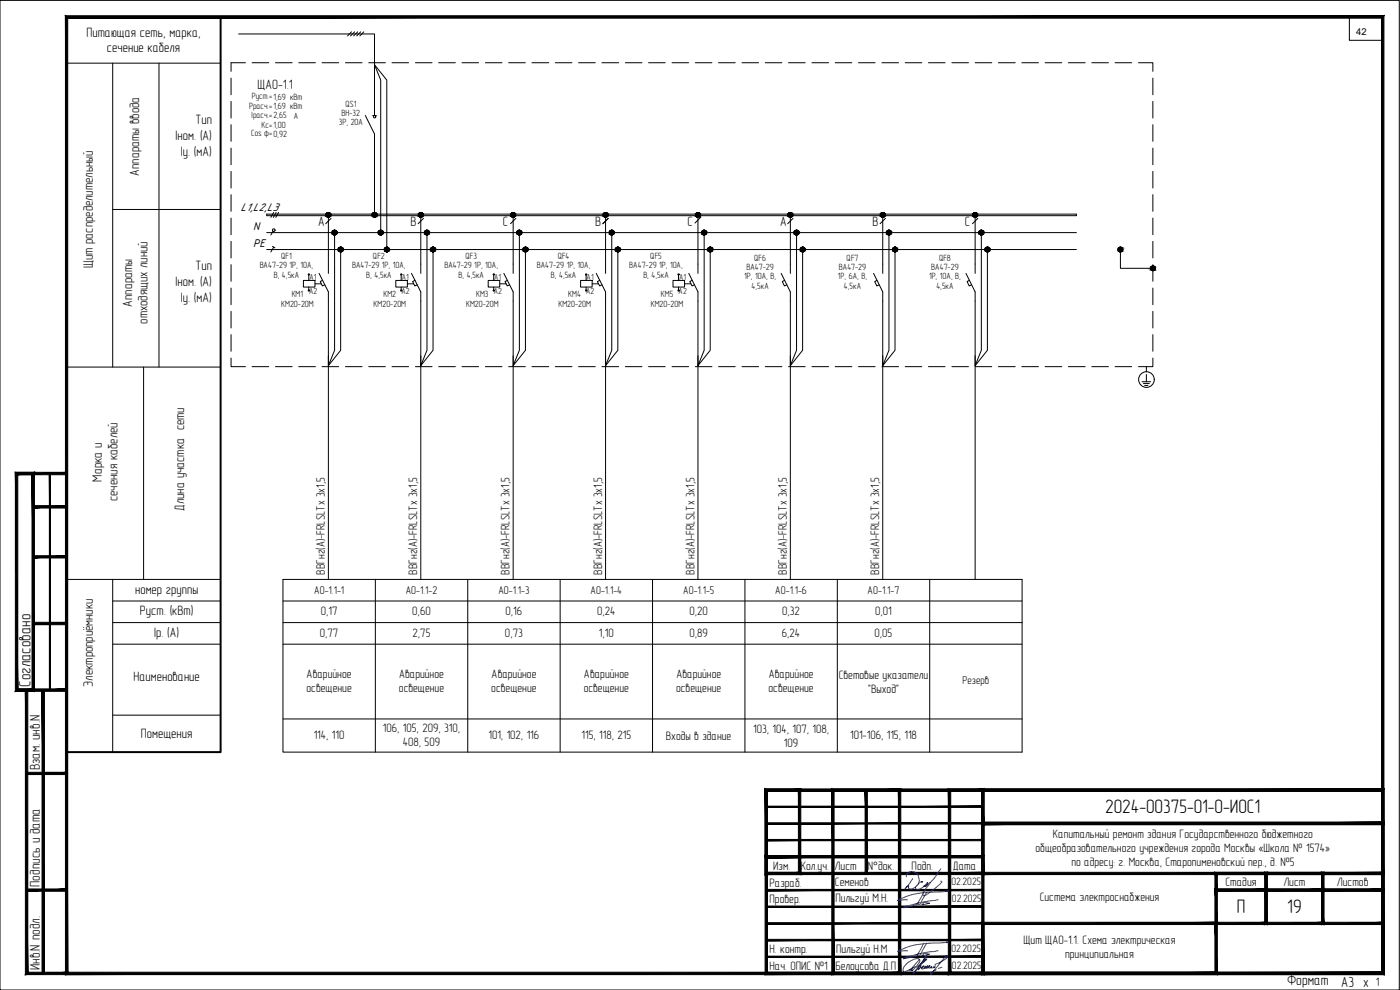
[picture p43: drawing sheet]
<svg xmlns="http://www.w3.org/2000/svg" width="420mm" height="297mm" viewBox="0 0 420 297" stroke-linecap="round" stroke-linejoin="round" font-family="sans-serif">
<defs><g id="words">
<g font-size="5.9">
<text x="331.7" y="244.1">2024-00375-01-0-ИОС1</text>
<text x="371.2" y="274.1">П</text>
<text x="386.3" y="274.1">19</text>
</g>
<text font-size="4.9" x="9.2" y="206.1" transform="rotate(-90 9.2 206.1)">Согласовано</text>
<g font-size="4.4">
<text x="386.2" y="295.6">Формат</text>
<text x="402.5" y="296.1">А3 x</text>
</g>
<g font-size="4.2">
<text x="11.9" y="231.1" transform="rotate(-90 11.9 231.1)">Взам. инв.N</text>
<text x="11.9" y="266.1" transform="rotate(-90 11.9 266.1)">Подпись и дата</text>
<text x="11.9" y="291.1" transform="rotate(-90 11.9 291.1)">Инв.N подл.</text>
</g>
<g font-size="4.1">
<text x="26" y="11.1">Питающая сеть, марка,</text>
<text x="32.1" y="15.7">сечение кабеля</text>
<text x="77.3" y="26.6">ЩАО-1.1</text>
<text x="52.7" y="41.9">Iном. (А)</text>
<text x="58.7" y="37.1">Тип</text>
<text x="54.3" y="46.7">Iу. (мА)</text>
<text x="41.8" y="52.7" transform="rotate(-90 41.8 52.7)">Аппараты ввода</text>
<text x="95.5" y="67.9">А</text>
<text x="123.2" y="67.9">В</text>
<text x="150.9" y="67.9">С</text>
<text x="178.6" y="67.9">В</text>
<text x="206.4" y="67.9">С</text>
<text x="234.1" y="67.9">А</text>
<text x="261.8" y="67.9">B</text>
<text x="289.6" y="67.9">C</text>
<text x="27.9" y="80.5" transform="rotate(-90 27.9 80.5)">Щит распределительный</text>
<text x="58.7" y="81">Тип</text>
<text x="52.7" y="85.8">Iном. (А)</text>
<text x="39.7" y="92" transform="rotate(-90 39.7 92)">Аппараты</text>
<text x="54.3" y="90.6">Iу. (мА)</text>
<text x="44.3" y="97.1" transform="rotate(-90 44.3 97.1)">отходящих линий</text>
<text x="30.6" y="144.5" transform="rotate(-90 30.6 144.5)">Марка и</text>
<text x="35.2" y="150.4" transform="rotate(-90 35.2 150.4)">сечения кабелей</text>
<text x="55.2" y="153.2" transform="rotate(-90 55.2 153.2)">Длина участка сети</text>
<text x="40.6" y="178.1">номер группы</text>
<text x="42" y="184.6">Руст. (кВт)</text>
<text x="46.2" y="191.1">Iр. (А)</text>
<text x="27.9" y="206" transform="rotate(-90 27.9 206)">Электроприёмники</text>
<text x="40.1" y="204.2">Наименование</text>
<text x="42.3" y="221.3">Помещения</text>
</g>
<g font-size="3.7">
<text x="97.5" y="172.4" transform="rotate(-90 97.5 172.4)">ВВГнг(А)-FRLSLTx 3х1,5</text>
<text x="125.2" y="172.4" transform="rotate(-90 125.2 172.4)">ВВГнг(А)-FRLSLTx 3х1,5</text>
<text x="153" y="172.4" transform="rotate(-90 153 172.4)">ВВГнг(А)-FRLSLTx 3х1,5</text>
<text x="180.7" y="172.4" transform="rotate(-90 180.7 172.4)">ВВГнг(А)-FRLSLTx 3х1,5</text>
<text x="208.4" y="172.4" transform="rotate(-90 208.4 172.4)">ВВГнг(А)-FRLSLTx 3х1,5</text>
<text x="236.1" y="172.4" transform="rotate(-90 236.1 172.4)">ВВГнг(А)-FRLSLTx 3х1,5</text>
<text x="263.9" y="172.4" transform="rotate(-90 263.9 172.4)">ВВГнг(А)-FRLSLTx 3х1,5</text>
<text x="96.3" y="184.6">0,17</text>
<text x="123.7" y="184.6">0,60</text>
<text x="151.7" y="184.6">0,16</text>
<text x="179.2" y="184.6">0,24</text>
<text x="206.9" y="184.6">0,20</text>
<text x="234.7" y="184.6">0,32</text>
<text x="262.6" y="184.6">0,01</text>
<text x="96" y="191.1">0,77</text>
<text x="123.8" y="191.1">2,75</text>
<text x="151.6" y="191.1">0,73</text>
<text x="179.7" y="191.1">1,10</text>
<text x="206.9" y="191.1">0,89</text>
<text x="234.7" y="191.1">6,24</text>
<text x="262.5" y="191.1">0,05</text>
<text x="92" y="203.5">Аварийное</text>
<text x="119.8" y="203.5">Аварийное</text>
<text x="147.5" y="203.5">Аварийное</text>
<text x="175.3" y="203.5">Аварийное</text>
<text x="203" y="203.5">Аварийное</text>
<text x="230.7" y="203.5">Аварийное</text>
<text x="251.7" y="203.7">Световые указатели</text>
<text x="92" y="207.7">освещение</text>
<text x="119.7" y="207.7">освещение</text>
<text x="147.4" y="207.7">освещение</text>
<text x="175.2" y="207.7">освещение</text>
<text x="202.9" y="207.7">освещение</text>
<text x="230.6" y="207.7">освещение</text>
<text x="260.6" y="207.8">&quot;Выход&quot;</text>
<text x="94.1" y="221.8">114, 110</text>
<text x="114.9" y="219.7">106, 105, 209, 310,</text>
<text x="146.6" y="221.8">101, 102, 116</text>
<text x="174.5" y="221.8">115, 118, 215</text>
<text x="199.9" y="221.9">Входы в здание</text>
<text x="226" y="219.9">103, 104, 107, 108,</text>
<text x="255.1" y="221.8">101-106, 115, 118</text>
<text x="120.9" y="223.8">408, 509</text>
<text x="235.3" y="224">109</text>
<text x="316" y="251.5">Капитальный ремонт здания Государственного бюджетного</text>
<text x="310.8" y="255.6">общеобразовательного учреждения города Москвы «Школа № 1574»</text>
<text x="232.1" y="261.1">Изм.</text>
<text x="240.3" y="261.1">Кол.уч.</text>
<text x="250.5" y="261.1">Лист</text>
<text x="260.5" y="261.1">N°док.</text>
<text x="273.6" y="261.1">Подп.</text>
<text x="286" y="261.1">Дата</text>
<text x="321.5" y="259.8">по адресу: г. Москва, Старопименовский пер., д. №5</text>
<text x="231" y="266.1">Разраб.</text>
<text x="250.6" y="265.8">Семенов</text>
<text x="367.8" y="265.8">Стадия</text>
<text x="385.1" y="265.8">Лист</text>
<text x="401.2" y="265.8">Листов</text>
<text x="231" y="271">Провер.</text>
<text x="250.7" y="270.7">Пильгуй М.Н.</text>
<text x="312" y="270.5">Система электроснабжения</text>
<text x="231" y="286.1">Н. контр.</text>
<text x="251" y="285.8">Пильгуй Н.М</text>
<text x="307.2" y="283.4">Щит ЩАО-1.1. Схема электрическая</text>
<text x="319.7" y="287.5">принципиальная</text>
<text x="231" y="291.2">Нач. ОПИС №1 Белоусова Д.П</text>
<text x="412.9" y="295.8">1</text>
</g>
<g font-size="3.4">
<text x="94.3" y="178.3">АО-1.1-1</text>
<text x="121.8" y="178.3">АО-1.1-2</text>
<text x="149.6" y="178.3">АО-1.1-3</text>
<text x="177.2" y="178.3">АО-1.1-4</text>
<text x="205" y="178.3">АО-1.1-5</text>
<text x="232.7" y="178.3">АО-1.1-6</text>
<text x="260.4" y="178.3">АО-1.1-7</text>
<text x="288.9" y="205.3">Резерв</text>
</g>
<g font-size="3.2">
<text x="72.2" y="63.2">L1,L2,L3</text>
<text x="76" y="69">N</text>
<text x="76" y="74.1">PE</text>
<text x="285.5" y="265.7">02.2025</text>
<text x="285.7" y="270.7">02.2025</text>
<text x="285.5" y="285.7">02.2025</text>
<text x="285.7" y="290.6">02.2025</text>
</g>
<text font-size="2.8" x="407" y="10.4">42</text>
<g font-size="2.7">
<text x="75.6" y="29.8">Руст.=1,69 кВт</text>
<text x="74.8" y="32.6">Ррасч.=1,69 кВт</text>
<text x="75.5" y="35.3">Iрасч.=2,65</text>
<text x="88.2" y="35.6">А</text>
<text x="102.5" y="34.8">ВН-32</text>
<text x="103.7" y="32">QS1</text>
<text x="75.4" y="40.9">Cos ф=0,92</text>
<text x="78.5" y="38.4">Кс=1,00</text>
<text x="101.7" y="37.5">3P, 20А</text>
<text x="84.4" y="77.8">QF1</text>
<text x="111.9" y="77.8">QF2</text>
<text x="139.7" y="77.8">QF3</text>
<text x="167.4" y="77.8">QF4</text>
<text x="195.2" y="77.8">QF5</text>
<text x="77.9" y="80.5">ВА47-29 1Р, 10А,</text>
<text x="82.2" y="83.3">B, 4,5кА</text>
<text x="105.7" y="80.5">ВА47-29 1Р, 10А,</text>
<text x="109.9" y="83.3">B, 4,5кА</text>
<text x="133.4" y="80.5">ВА47-29 1Р, 10А,</text>
<text x="137.6" y="83.3">B, 4,5кА</text>
<text x="161.1" y="80.5">ВА47-29 1Р, 10А,</text>
<text x="165.4" y="83.3">B, 4,5кА</text>
<text x="188.8" y="80.5">ВА47-29 1Р, 10А,</text>
<text x="193.1" y="83.3">B, 4,5кА</text>
<text x="223.4" y="83.8">1Р, 10А, B,</text>
<text x="224" y="81.1">ВА47-29</text>
<text x="226.4" y="78.3">QF6</text>
<text x="251.5" y="83.8">1Р, 6А, B,</text>
<text x="251.8" y="81.1">ВА47-29</text>
<text x="254.1" y="78.3">QF7</text>
<text x="278.8" y="83.8">1Р, 10А, B,</text>
<text x="279.5" y="81.1">ВА47-29</text>
<text x="281.8" y="78.3">QF8</text>
<text x="87.5" y="89.2">КМ1</text>
<text x="115.1" y="89.2">КМ2</text>
<text x="142.9" y="89.2">КМ3</text>
<text x="170.6" y="89.2">КМ4</text>
<text x="198.3" y="89.2">КМ5</text>
<text x="225.6" y="86.6">4,5кА</text>
<text x="253.3" y="86.6">4,5кА</text>
<text x="281" y="86.6">4,5кА</text>
<text x="84.4" y="92">КМ20-20М</text>
<text x="112.1" y="92">КМ20-20М</text>
<text x="139.9" y="92">КМ20-20М</text>
<text x="167.6" y="92">КМ20-20М</text>
<text x="195.3" y="92">КМ20-20М</text>
</g>
<g font-size="2.6">
<text x="92.9" y="83.9">А1</text>
<text x="120.6" y="83.9">А1</text>
<text x="148.3" y="83.9">А1</text>
<text x="176.1" y="83.9">А1</text>
<text x="203.8" y="83.9">А1</text>
<text x="92.8" y="88.3">А2</text>
<text x="120.5" y="88.3">А2</text>
<text x="148.2" y="88.3">А2</text>
<text x="175.9" y="88.3">А2</text>
<text x="203.7" y="88.3">А2</text>
</g>
</g></defs>
<g fill="none" stroke="#000" stroke-width=".3">
<path d="M0 .1h419.9v296.9h-419.9zM20 19h46.2M33.8 19v91.1M47.7 19v91.1M71.6 10.2h40.8v9.2M73.7 18.8h-4.4v2.6M75.6 18.8h5M82.7 18.8h5M89.7 18.8h5M96.6 18.8h5M103.7 18.8h5M105.5 9.6l-1.2 1.2"/>
<path d="M106.4 9.6l-1.2 1.2M107.4 9.6l-1.3 1.2M108.2 9.6l-1.1 1.2M109.2 9.6l-1.2 1.2M110.7 18.8h5M112.4 19.4l3.7 4.6v50.9M112.4 19.4l1.9 4.6v45.8M112.4 19.4v15.3M117.6 18.8h5M124.7 18.8h5M131.7 18.8h5M138.6 18.8h5"/>
<path d="M145.7 18.8h5M152.7 18.8h4.9M159.6 18.8h5.1M166.7 18.8h5M173.7 18.8h4.9M180.6 18.8h5.1M187.7 18.8h5M194.6 18.8h5M201.7 18.8h5M208.7 18.8h5M215.6 18.8h5M222.7 18.8h5"/>
<path d="M229.7 18.8h5M236.6 18.8h5M243.7 18.8h5M250.7 18.8h5M257.6 18.8h5M264.7 18.8h5M271.7 18.8h4.9M278.6 18.8h5M285.7 18.8h5M292.7 18.8h4.9M299.6 18.8h5.1M306.7 18.8h5"/>
<path d="M313.6 18.8h5M320.6 18.8h5.1M327.7 18.8h5M334.6 18.8h5M341.7 18.8h4.3v2.6M405 5.1v7h10M69.3 23.4v5M69.3 30.4v5M69.3 37.4v5M109.6 34.7l2.8 5.5v24.3M111.8 34.7h1.1M346 23.4v5"/>
<path d="M346 30.4v5M346 37.4v5M69.3 44.4v5M69.3 51.4v5M69.3 58.4v5M346 44.4v5M346 51.4v5M346 58.4v5M33.8 62.9h32.4M69.3 65.4v5M69.3 72.4v5M69.3 79.4v5"/>
<path d="M80.1 64.2h242.9v.5h-242.9zM80.1 69.8h242.9M80.1 74.9h242.9M81.8 73.9l.7 .5M82 69.4l-.7 1.1M82.1 63.7l-.8 1.5M82.1 74.2l-.8 1.4M82.9 63.7l-.9 1.5M83.6 63.7l-.8 1.5M98.6 64.7v17.3M99.4 65.5l-1.7 1.6M100.4 69.8v35.3l-1.8 4.6v-22.1l-2.8-5.6"/>
<path d="M102.2 74.9v30.2l-3.6 4.6M126.3 64.7v17.3M127.1 65.5l-1.6 1.6M128.1 69.8v35.3l-1.8 4.6v-22.1l-2.8-5.6M130 74.9v30.2l-3.7 4.6M154 64.7v17.3M154.8 65.5l-1.6 1.6M155.9 69.8v35.3l-1.9 4.6v-22.1l-2.8-5.6M157.7 74.9v30.2l-3.7 4.6M180.9 67.1l1.6-1.6-1.6 1.6M181.7 64.7v17.3M183.6 69.8v35.3l-1.9 4.6v-22.1l-2.8-5.6"/>
<path d="M185.4 74.9v30.2l-3.7 4.6M209.5 64.7v17.3M210.4 65.1l-1.8 1.8M211.3 69.8v35.3l-1.8 4.6v-22.1l-2.8-5.6M213.1 74.9v30.2l-3.6 4.6M237.2 64.7v17.3M238 65.5l-1.6 1.6M239.1 69.8v35.3l-1.9 4.6v-22.1l-2.8-5.6M240.9 74.9v30.2l-3.7 4.6M264.9 64.7v17.3M265.7 65.5l-1.6 1.6M266.8 69.8v35.3l-1.9 4.6v-22.1l-2.7-5.6"/>
<path d="M268.6 74.9v30.2l-3.7 4.6M292.7 64.7v17.3M293.5 65.5l-1.7 1.6M294.5 69.8v35.3l-1.8 4.6v-22.1l-2.8-5.6M296.3 74.9v30.2l-3.6 4.6M336.3 74.9v5.6h9.7M346 65.4v5M346 72.4v5M346 79.4v5M69.3 86.4v5M69.3 93.4v5M91.1 84.1h3.4v2h-3.4z"/>
<path d="M92.7 82.5v1.6M92.7 86.1v.9M94.5 85.2h.6M95.3 85.2h.4M95.9 85.2h.5M96.8 84.1l-.7 .4 .7 1.3 .7-.3M118.8 84.1h3.5v2h-3.5zM120.4 82.5v1.6M120.4 86.1v.9M122.3 85.2h.6M123 85.2h.4M123.6 85.2h.6"/>
<path d="M124.5 84.1l-.7 .4 .7 1.3 .7-.3M146.5 84.1h3.5v2h-3.5zM148.2 82.5v1.6M148.2 86.1v.9M150 85.2h.6M150.7 85.2h.5M151.3 85.2h.6M152.3 84.1l-.7 .4 .6 1.3 .8-.3M174.2 84.1h3.5v2h-3.5zM175.9 82.5v1.6M175.9 86.1v.9M177.7 85.2h.6"/>
<path d="M178.5 85.2h.4M179.1 85.2h.5M180 84.1l-.7 .4 .7 1.3 .7-.3M202 84.1h3.4v2h-3.4zM203.6 82.5v1.6M203.6 86.1v.9M205.4 85.2h.6M206.2 85.2h.4M206.8 85.2h.5M207.7 84.1l-.7 .4 .7 1.3 .7-.3M235.5 84.1l-.7 .4 .6 1.3 .7-.3M263.2 84.1l-.7 .4 .6 1.3 .8-.3"/>
<path d="M290.9 84.1l-.7 .4 .7 1.3 .7-.3M346 86.4v5M346 93.4v5M20 110.1h46.2M43.1 110.1v63.7M69.3 107.4v2.6h4.4M69.3 100.4v5M75.6 110h5M82.7 110h5M89.7 110h5M96.6 110h5M98.6 106.8v67"/>
<path d="M103.7 110h5M110.7 110h5M117.6 110h5M124.7 110h5M126.3 106.8v67M131.7 110h5M138.6 110h5M145.7 110h5M152.7 110h4.9M154 106.8v67M159.6 110h5.1M166.7 110h5"/>
<path d="M173.7 110h4.9M180.6 110h5.1M181.7 106.8v67M187.7 110h5M194.6 110h5M201.7 110h5M208.7 110h5M209.5 106.8v67M215.6 110h5M222.7 110h5M229.7 110h5M236.6 110h5"/>
<path d="M237.2 106.8v67M243.7 110h5M250.7 110h5M257.6 110h5M264.7 110h5M264.9 106.8v67M271.7 110h4.9M278.6 110h5M285.7 110h5M292.7 110h4.9M292.7 106.8v67M299.6 110h5.1"/>
<path d="M306.7 110h5M313.6 110h5M320.6 110h5.1M327.7 110h5M334.6 110h5M342.7 114.5h2.6M343.2 115.1h1.7M343.5 115.7h1M344 110v1.6M344 112.3v2.2M346 100.4v5M346 107.4v2.6h-4.3"/>
<path d="M20 173.8h46.2M33.8 173.8v51.9M84.9 173.8h221.8v51.9h-221.8zM112.6 173.8v51.9M140.4 173.8v51.9M168.1 173.8v51.9M195.8 173.8v51.9M223.6 173.8v51.9M251.3 173.8v51.9M279 173.8v51.9M33.8 180.3h32.4M33.8 186.8h32.4"/>
<path d="M33.8 193.3h32.4M84.9 180.3h221.8M84.9 186.8h221.8M84.9 193.3h221.8M33.8 214.6h32.4M84.9 215.7h221.8M380 267.1v-5h17v5M415 262.1v5M384 292h.1"/>
<circle cx="112.4" cy="35" r=".36"/>
<circle cx="82.1" cy="69.1" r=".4"/>
<circle cx="98.6" cy="64.4" r=".7"/>
<circle cx="100.4" cy="69.8" r=".7"/>
<circle cx="102.3" cy="74.9" r=".7"/>
<circle cx="112.4" cy="64.4" r=".7"/>
<circle cx="114.3" cy="69.8" r=".7"/>
<circle cx="116.1" cy="74.9" r=".7"/>
<circle cx="126.3" cy="64.4" r=".7"/>
<circle cx="128.2" cy="69.8" r=".7"/>
<circle cx="130" cy="74.9" r=".7"/>
<circle cx="154" cy="64.4" r=".7"/>
<circle cx="155.9" cy="69.8" r=".7"/>
<circle cx="157.7" cy="74.9" r=".7"/>
<circle cx="181.8" cy="64.4" r=".7"/>
<circle cx="183.6" cy="69.8" r=".7"/>
<circle cx="185.4" cy="74.9" r=".7"/>
<circle cx="209.5" cy="64.4" r=".7"/>
<circle cx="211.3" cy="69.8" r=".7"/>
<circle cx="213.2" cy="74.9" r=".7"/>
<circle cx="237.2" cy="64.4" r=".7"/>
<circle cx="239.1" cy="69.8" r=".7"/>
<circle cx="240.9" cy="74.9" r=".7"/>
<circle cx="264.9" cy="64.4" r=".7"/>
<circle cx="266.8" cy="69.8" r=".7"/>
<circle cx="268.6" cy="74.9" r=".7"/>
<circle cx="292.7" cy="64.4" r=".7"/>
<circle cx="294.5" cy="69.8" r=".7"/>
<circle cx="296.4" cy="74.9" r=".7"/>
<circle cx="336.3" cy="74.9" r=".7"/>
<circle cx="92.7" cy="87.2" r=".19"/>
<circle cx="92.7" cy="82.3" r=".19"/>
<circle cx="120.4" cy="87.2" r=".19"/>
<circle cx="120.4" cy="82.3" r=".19"/>
<circle cx="148.2" cy="87.2" r=".19"/>
<circle cx="148.2" cy="82.3" r=".19"/>
<circle cx="175.9" cy="82.3" r=".19"/>
<circle cx="175.9" cy="87.2" r=".19"/>
<circle cx="203.6" cy="87.2" r=".19"/>
<circle cx="203.6" cy="82.3" r=".19"/>
<circle cx="346.1" cy="80.5" r=".7"/>
<circle cx="344.1" cy="113.9" r="2.35"/>
</g>
<g fill="#000" stroke="#000" stroke-width=".3">
<path d="M98.4 65.1h.3zM98.5 63.8h.1zM100.2 70.5h.3zM100.3 69.1h.2zM102.1 75.6h.3zM102.2 74.2h.1zM112.3 63.8h.3zM112.3 65.2h.2zM114.1 69.1h.3zM114.1 70.5h.2zM116 74.2h.2zM116 75.6h.2z"/>
<path d="M126.1 65.1h.3zM126.2 63.8h.2zM128 70.5h.3zM128 69.1h.2zM129.8 75.6h.3zM129.9 74.2h.1zM153.8 65.1h.4zM153.9 63.8h.2zM155.7 70.5h.3zM155.7 69.1h.2zM157.6 75.6h.3zM157.6 74.2h.2z"/>
<path d="M181.6 65.1h.3zM181.7 63.8h.1zM183.4 70.5h.4zM183.5 69.1h.1zM185.3 75.6h.3zM185.3 74.2h.2zM209.3 65.1h.3zM209.4 63.8h.1zM211.2 70.5h.3zM211.2 69.1h.2zM213 75.6h.3zM213.1 74.2h.1z"/>
<path d="M237 65.1h.4zM237.1 63.8h.2zM238.9 70.5h.3zM238.9 69.1h.2zM240.7 75.6h.3zM240.8 74.2h.2zM264.8 65.1h.3zM264.8 63.8h.2zM266.6 70.5h.4zM266.7 69.1h.2zM268.5 75.6h.3zM268.5 74.2h.2z"/>
<path d="M292.5 65.1h.3zM292.6 63.8h.1zM294.3 70.5h.4zM294.4 69.1h.2zM296.2 75.6h.3zM296.2 74.2h.2z"/>
<path d="M19.6 4.7l.7 .7 395-.7zM20.3 5.4l395-.7-.7 .7zM415.3 4.7l-.7 .7 .7 287zM414.6 5.4l.7 287-.7-.7zM19.6 292.4h395.7l-.7-.7zM20.3 291.7h394.3l-395 .7zM19.6 4.7v287.7l.7-.7zM19.6 4.7l.7 .7v286.3z"/>
<path d="M98.4 65.1l.2 .1zM98.5 65.2h.1z"/>
<path d="M98.5 63.8h.2zM98.4 63.8h.3z"/>
<path d="M98.4 63.8h.4zM98.4 63.8h.4z"/>
<path d="M98.3 63.8h.5zM98.3 63.8h.5z"/>
<path d="M98.3 65.1h.5zM98.3 65.1h.4z"/>
<path d="M98.3 63.8l.6 .1zM98.3 63.8l.6 .1z"/>
<path d="M98.3 65.1h.5zM98.3 65.1h.5z"/>
<path d="M98.2 63.9h.7zM98.1 63.9h.8z"/>
<path d="M98.2 65.1h.7zM98.2 65.1h.6z"/>
<path d="M98.1 63.9l.9 .1zM98.1 63.9l.9 .1z"/>
<path d="M98.1 65.1h.8zM98.1 65.1h.8z"/>
<path d="M98.1 64h1zM98.1 64h1z"/>
<path d="M98.1 65h.9zM98.1 65l.8 .1z"/>
<path d="M98 64h1.1zM98 64h1.1z"/>
<path d="M98 65h1.1zM98 65h1z"/>
<path d="M98 64l1.1 .1zM98 64l1.1 .1z"/>
<path d="M98 64.9h1.1zM98 64.9l1.1 .1z"/>
<path d="M98 64.1l1.1 .1zM98 64.1l1.1 .1z"/>
<path d="M97.9 64.2h1.3zM97.9 64.2h1.3z"/>
<path d="M97.9 64.8h1.2zM97.9 64.8h1.2z"/>
<path d="M98 64.8h1.1zM98 64.8l1.1 .1z"/>
<path d="M97.9 64.2l1.3 .1zM97.9 64.2l1.3 .1z"/>
<path d="M97.9 64.7h1.3zM97.9 64.7l1.2 .1z"/>
<path d="M97.9 64.3h1.3zM97.9 64.3h1.3z"/>
<path d="M97.9 64.3l1.3 .1zM97.9 64.3l1.3 .1z"/>
<path d="M97.9 64.4l1.3 .1zM97.9 64.4l1.3 .1z"/>
<path d="M97.9 64.5h1.3zM97.9 64.5h1.3z"/>
<path d="M97.9 64.5l1.3 .1zM97.9 64.5l1.3 .1z"/>
<path d="M97.9 64.6l1.3 .1zM97.9 64.6l1.3 .1z"/>
<path d="M97.9 64.7h1.3zM97.9 64.7h1.3z"/>
<path d="M100.2 70.5h.3zM100.3 70.5h.2z"/>
<path d="M100.3 69.1h.2zM100.2 69.1h.3z"/>
<path d="M100.2 69.1h.4zM100.2 69.1h.4z"/>
<path d="M100.2 69.1l.5 .1zM100.1 69.2h.6z"/>
<path d="M100.2 70.4h.4zM100.2 70.4l.3 .1z"/>
<path d="M100.1 69.2h.7zM100 69.2h.8z"/>
<path d="M100.1 70.4h.6zM100.1 70.4h.5z"/>
<path d="M100 69.2h.8zM100 69.2h.8z"/>
<path d="M100 70.4h.8zM100 70.4h.7z"/>
<path d="M100 69.2l.8 .1zM100 69.2l.8 .1z"/>
<path d="M100 70.3h.8zM100 70.3l.8 .1z"/>
<path d="M99.9 69.3h1zM99.9 69.3h1z"/>
<path d="M99.9 70.3h.9zM99.9 70.3h.9z"/>
<path d="M99.9 69.3l1 .1zM99.9 69.3l1 .1z"/>
<path d="M99.9 70.3h1zM99.9 70.3h.9z"/>
<path d="M99.9 69.4h1.1zM99.8 69.4h1.2z"/>
<path d="M99.9 70.2h1zM99.9 70.2l1 .1z"/>
<path d="M99.8 69.4l1.2 .1zM99.8 69.5h1.2z"/>
<path d="M99.8 70.2h1.2zM99.8 70.2h1.1z"/>
<path d="M99.8 69.5h1.2zM99.8 69.5h1.2z"/>
<path d="M99.8 70.1h1.2zM99.8 70.1l1.2 .1z"/>
<path d="M99.7 69.5l1.3 .1zM99.7 69.5l1.3 .1z"/>
<path d="M99.7 69.6l1.4 .1zM99.7 69.6l1.4 .1z"/>
<path d="M99.7 70h1.3zM99.7 70h1.3z"/>
<path d="M99.7 70h1.3zM99.7 70l1.3 .1z"/>
<path d="M99.7 69.7h1.4zM99.7 69.7h1.4z"/>
<path d="M99.7 69.7l1.4 .1zM99.7 69.7l1.4 .1z"/>
<path d="M99.7 69.8h1.4zM99.7 69.8h1.4z"/>
<path d="M99.7 69.8l1.4 .1zM99.7 69.8l1.4 .1z"/>
<path d="M99.7 69.9h1.4zM99.7 69.9l1.3 .1z"/>
<path d="M102.1 75.6h.2zM102.2 75.6h.1z"/>
<path d="M102.2 74.2h.2zM102.1 74.2h.3z"/>
<path d="M102.1 74.2h.3zM102 74.2h.4z"/>
<path d="M102 74.2h.5zM102 74.2h.5z"/>
<path d="M102 75.5h.4zM102 75.5l.4 .1z"/>
<path d="M102 74.2l.6 .1zM101.9 74.3h.7z"/>
<path d="M102 75.5h.5zM102 75.5h.4z"/>
<path d="M101.9 74.3h.8zM101.9 74.3h.8z"/>
<path d="M101.9 75.5h.7zM101.9 75.5h.6z"/>
<path d="M101.9 74.3l.8 .1zM101.8 74.4h.9z"/>
<path d="M101.9 75.4h.8zM101.9 75.4l.7 .1z"/>
<path d="M101.8 74.4h.9zM101.7 74.4h1z"/>
<path d="M101.8 75.4h.9zM101.8 75.4h.9z"/>
<path d="M101.7 74.4l1.1 .1zM101.7 74.4l1.1 .1z"/>
<path d="M101.7 75.3h1zM101.7 75.3l1 .1z"/>
<path d="M101.7 74.5h1.1zM101.7 74.5h1.1z"/>
<path d="M101.7 75.3h1.1zM101.7 75.3h1z"/>
<path d="M101.7 74.5h1.2zM101.7 74.5h1.2z"/>
<path d="M101.7 75.3h1.1zM101.7 75.3h1.1z"/>
<path d="M101.6 74.5l1.3 .1zM101.6 74.5l1.3 .1z"/>
<path d="M101.6 74.6l1.3 .1zM101.6 74.6l1.3 .1z"/>
<path d="M101.6 75.1l1.3 .1zM101.6 75.1l1.3 .1z"/>
<path d="M101.6 75.2h1.3zM101.6 75.2l1.2 .1z"/>
<path d="M101.6 74.7h1.3zM101.6 74.7h1.3z"/>
<path d="M101.6 74.7l1.3 .1zM101.6 74.7l1.3 .1z"/>
<path d="M101.6 74.8l1.4 .1zM101.6 74.8l1.4 .1z"/>
<path d="M101.6 75h1.3zM101.6 75h1.3z"/>
<path d="M101.6 75l1.3 .1zM101.6 75l1.3 .1z"/>
<path d="M101.6 75.1h1.3zM101.6 75.1h1.3z"/>
<path d="M101.6 74.9h1.4zM101.6 74.9l1.3 .1z"/>
<path d="M112.3 63.8h.2zM112.3 63.8h.2z"/>
<path d="M112.3 65.2l.3-.1zM112.3 65.1h.3z"/>
<path d="M112.3 65.1h.3zM112.2 65.1h.4z"/>
<path d="M112.2 65.1h.5zM112.1 65.1h.6z"/>
<path d="M112.2 63.8h.4zM112.2 63.8h.4z"/>
<path d="M112.1 65.1h.6zM112.1 65.1h.6z"/>
<path d="M112.1 63.8h.6zM112.1 63.8h.5z"/>
<path d="M112.1 65.1h.7zM112 65.1h.8z"/>
<path d="M112.1 63.9h.6zM112.1 63.9l.6-.1z"/>
<path d="M112 65.1l.9-.1zM111.9 65h1z"/>
<path d="M112 63.9h.8zM112 63.9h.7z"/>
<path d="M111.9 65h1zM111.9 65h1z"/>
<path d="M111.9 64h1zM111.9 64l.9-.1z"/>
<path d="M111.9 65l1-.1zM111.8 64.9h1.1z"/>
<path d="M111.9 64h1zM111.9 64h1z"/>
<path d="M111.8 64.9l1.2-.1zM111.8 64.8h1.2z"/>
<path d="M111.8 64h1.1zM111.8 64h1.1z"/>
<path d="M111.8 64.8h1.2zM111.8 64.8h1.2z"/>
<path d="M111.8 64.1h1.2zM111.8 64h1.1z"/>
<path d="M111.8 64.8l1.2-.1zM111.8 64.7h1.2z"/>
<path d="M111.8 64.7h1.3zM111.7 64.7h1.4z"/>
<path d="M111.8 64.2h1.2zM111.8 64.2h1.2z"/>
<path d="M111.8 64.2h1.2zM111.8 64.1h1.2z"/>
<path d="M111.7 64.7l1.4-.1zM111.7 64.6h1.4z"/>
<path d="M111.7 64.6l1.4-.1zM111.7 64.5h1.4z"/>
<path d="M111.7 64.5h1.4zM111.7 64.5h1.4z"/>
<path d="M111.7 64.5l1.4-.1zM111.7 64.4h1.4z"/>
<path d="M111.7 64.4l1.4-.1zM111.7 64.3h1.4z"/>
<path d="M111.7 64.3h1.4zM111.7 64.3h1.4z"/>
<path d="M111.7 64.3h1.4zM111.8 64.2h1.2z"/>
<path d="M114.1 69.1h.2zM114.1 69.1h.2z"/>
<path d="M114.1 70.5h.3zM114.1 70.5h.3z"/>
<path d="M114.1 70.5l.4-.1zM114 70.4h.5z"/>
<path d="M114 70.4h.6zM114 70.4h.6z"/>
<path d="M114 69.1h.5zM114 69.1h.4z"/>
<path d="M114 70.4h.6zM113.9 70.4h.7z"/>
<path d="M114 69.2h.6zM114 69.2l.5-.1z"/>
<path d="M113.9 70.4l.7-.1zM113.8 70.3h.8z"/>
<path d="M113.9 69.2h.7zM113.9 69.2h.7z"/>
<path d="M113.8 70.3h.9zM113.8 70.3h.9z"/>
<path d="M113.8 69.2h.8zM113.8 69.2h.8z"/>
<path d="M113.8 70.3h1zM113.7 70.3h1.1z"/>
<path d="M113.8 69.3h.9zM113.8 69.3l.8-.1z"/>
<path d="M113.7 70.3l1.1-.1zM113.7 70.2h1.1z"/>
<path d="M113.7 69.3h1.1zM113.7 69.3h1z"/>
<path d="M113.7 70.2h1.2zM113.7 70.2h1.2z"/>
<path d="M113.7 69.4h1.1zM113.7 69.4l1.1-.1z"/>
<path d="M113.7 70.2l1.2-.1zM113.6 70.1h1.3z"/>
<path d="M113.6 70.1l1.3-.1zM113.6 70h1.3z"/>
<path d="M113.6 69.5l1.3-.1zM113.6 69.5l1.3-.1z"/>
<path d="M113.7 69.4h1.2zM113.7 69.4h1.1z"/>
<path d="M113.6 70h1.3zM113.6 70h1.3z"/>
<path d="M113.6 70l1.3-.1zM113.6 69.9h1.3z"/>
<path d="M113.6 69.6l1.3-.1zM113.6 69.6l1.3-.1z"/>
<path d="M113.6 69.5h1.3zM113.6 69.5h1.3z"/>
<path d="M113.6 69.9l1.3-.1zM113.5 69.8h1.4z"/>
<path d="M113.5 69.8h1.4zM113.5 69.8h1.4z"/>
<path d="M113.5 69.8l1.4-.1zM113.5 69.7h1.4z"/>
<path d="M113.5 69.7h1.4zM113.5 69.7h1.4z"/>
<path d="M113.6 69.7h1.3zM113.6 69.6h1.3z"/>
<path d="M116 74.2h.2zM116 74.2h.2z"/>
<path d="M116 75.6h.2zM116 75.6h.2z"/>
<path d="M116 75.6l.3-.1zM115.9 75.5h.4z"/>
<path d="M115.9 75.5h.5zM115.8 75.5h.6z"/>
<path d="M115.9 74.2h.4zM115.9 74.2h.3z"/>
<path d="M115.8 75.5h.6zM115.7 75.5h.7z"/>
<path d="M115.8 74.2h.6zM115.8 74.2h.5z"/>
<path d="M115.7 75.5l.8-.1zM115.7 75.4h.8z"/>
<path d="M115.7 74.3h.7zM115.7 74.3l.7-.1z"/>
<path d="M115.7 75.4h.8zM115.7 75.4h.8z"/>
<path d="M115.7 74.3h.8zM115.7 74.3h.7z"/>
<path d="M115.7 75.4l.9-.1zM115.6 75.3h1z"/>
<path d="M115.7 74.4h.8zM115.7 74.4l.8-.1z"/>
<path d="M115.6 75.3h1zM115.6 75.3h1z"/>
<path d="M115.6 74.4h1zM115.6 74.4h.9z"/>
<path d="M115.6 75.3h1.1zM115.5 75.3h1.2z"/>
<path d="M115.6 74.5h1zM115.6 74.5l1-.1z"/>
<path d="M115.5 75.3l1.2-.1zM115.5 75.2h1.2z"/>
<path d="M115.5 74.5h1.2zM115.5 74.5h1.1z"/>
<path d="M115.5 75.2l1.3-.1zM115.4 75.1h1.4z"/>
<path d="M115.5 74.5h1.2zM115.5 74.5h1.2z"/>
<path d="M115.4 75.1h1.4zM115.4 75.1h1.4z"/>
<path d="M115.4 75.1l1.4-.1zM115.4 75h1.4z"/>
<path d="M115.4 74.7l1.4-.1zM115.4 74.6h1.4z"/>
<path d="M115.4 74.6h1.4zM115.5 74.5h1.2z"/>
<path d="M115.4 75h1.4zM115.4 75h1.4z"/>
<path d="M115.4 75l1.4-.1zM115.4 74.9h1.4z"/>
<path d="M115.4 74.9l1.4-.1zM115.4 74.8h1.4z"/>
<path d="M115.4 74.8l1.4-.1zM115.4 74.7h1.4z"/>
<path d="M115.4 74.7h1.4zM115.4 74.7h1.4z"/>
<path d="M126.1 65.1l.3 .1zM126.2 65.2h.2z"/>
<path d="M126.2 63.8h.2zM126.1 63.8h.3z"/>
<path d="M126.1 63.8h.4zM126.1 63.8h.4z"/>
<path d="M126.1 63.8h.5zM126 63.8h.6z"/>
<path d="M126.1 65.1h.4zM126.1 65.1h.3z"/>
<path d="M126 63.8l.6 .1zM126 63.8l.6 .1z"/>
<path d="M126 65.1h.6zM126 65.1h.5z"/>
<path d="M125.9 63.9h.8zM125.9 63.9h.8z"/>
<path d="M125.9 65.1h.7zM125.9 65.1h.7z"/>
<path d="M125.9 63.9l.8 .1zM125.8 64h.9z"/>
<path d="M125.9 65.1h.8zM125.9 65.1h.7z"/>
<path d="M125.8 64h1zM125.8 64h1z"/>
<path d="M125.8 65h.9zM125.8 65l.9 .1z"/>
<path d="M125.8 64h1zM125.8 64h1z"/>
<path d="M125.8 65h1zM125.8 65h.9z"/>
<path d="M125.7 64l1.2 .1zM125.7 64l1.2 .1z"/>
<path d="M125.7 64.9h1.1zM125.7 64.9l1.1 .1z"/>
<path d="M125.7 64.1l1.2 .1zM125.7 64.1l1.2 .1z"/>
<path d="M125.6 64.2h1.3zM125.6 64.2h1.3z"/>
<path d="M125.6 64.8h1.3zM125.6 64.8h1.3z"/>
<path d="M125.7 64.8h1.2zM125.7 64.8l1.1 .1z"/>
<path d="M125.6 64.2l1.4 .1zM125.6 64.2l1.4 .1z"/>
<path d="M125.6 64.7h1.3zM125.6 64.7l1.3 .1z"/>
<path d="M125.6 64.3h1.4zM125.6 64.3h1.4z"/>
<path d="M125.6 64.3l1.4 .1zM125.6 64.3l1.4 .1z"/>
<path d="M125.6 64.4l1.4 .1zM125.6 64.4l1.4 .1z"/>
<path d="M125.6 64.5h1.4zM125.6 64.5h1.4z"/>
<path d="M125.6 64.5l1.4 .1zM125.6 64.5l1.4 .1z"/>
<path d="M125.6 64.6l1.4 .1zM125.6 64.6l1.4 .1z"/>
<path d="M125.6 64.7h1.4zM125.6 64.7h1.3z"/>
<path d="M128 70.5h.2zM128 70.5h.2z"/>
<path d="M128 69.1h.3zM128 69.1h.3z"/>
<path d="M128 69.1h.4zM127.9 69.1h.5z"/>
<path d="M127.9 69.1l.5 .1zM127.9 69.1l.5 .1z"/>
<path d="M127.9 70.4h.5zM127.9 70.4l.4 .1z"/>
<path d="M127.8 69.2h.7zM127.8 69.2h.7z"/>
<path d="M127.8 70.4h.6zM127.8 70.4h.6z"/>
<path d="M127.8 69.2h.7zM127.8 69.2h.7z"/>
<path d="M127.8 70.4h.7zM127.8 70.4h.6z"/>
<path d="M127.7 69.2l.9 .1zM127.7 69.2l.9 .1z"/>
<path d="M127.7 70.3h.8zM127.7 70.3l.8 .1z"/>
<path d="M127.7 69.3h.9zM127.7 69.3h.9z"/>
<path d="M127.7 70.3h.9zM127.7 70.3h.8z"/>
<path d="M127.6 69.3l1.1 .1zM127.6 69.3l1.1 .1z"/>
<path d="M127.6 70.3h1zM127.6 70.3h1z"/>
<path d="M127.6 69.4h1.1zM127.6 69.4h1.1z"/>
<path d="M127.6 70.2h1.1zM127.6 70.2l1 .1z"/>
<path d="M127.6 69.4l1.1 .1zM127.6 69.4l1.1 .1z"/>
<path d="M127.6 70.2h1.1zM127.6 70.2h1.1z"/>
<path d="M127.5 69.5h1.3zM127.5 69.5h1.3z"/>
<path d="M127.5 70.1h1.2zM127.5 70.1l1.2 .1z"/>
<path d="M127.5 69.5l1.3 .1zM127.5 69.5l1.3 .1z"/>
<path d="M127.5 69.6l1.3 .1zM127.5 69.6l1.3 .1z"/>
<path d="M127.5 70h1.3zM127.5 70h1.3z"/>
<path d="M127.5 70h1.3zM127.5 70l1.2 .1z"/>
<path d="M127.5 69.7h1.3zM127.5 69.7h1.3z"/>
<path d="M127.4 69.7l1.4 .1zM127.4 69.7l1.4 .1z"/>
<path d="M127.4 69.8h1.4zM127.4 69.8h1.4z"/>
<path d="M127.4 69.8l1.4 .1zM127.4 69.8l1.4 .1z"/>
<path d="M127.5 69.9h1.3zM127.5 69.9l1.3 .1z"/>
<path d="M129.8 75.6h.2zM129.9 75.6h.1z"/>
<path d="M129.9 74.2h.2zM129.8 74.2h.3z"/>
<path d="M129.8 74.2h.4zM129.8 74.2h.4z"/>
<path d="M129.8 74.2h.5zM129.7 74.2h.6z"/>
<path d="M129.8 75.5h.4zM129.8 75.5l.3 .1z"/>
<path d="M129.7 74.2l.6 .1zM129.6 74.3h.7z"/>
<path d="M129.7 75.5h.6zM129.7 75.5h.5z"/>
<path d="M129.6 74.3h.8zM129.6 74.3h.8z"/>
<path d="M129.6 75.5h.7zM129.6 75.5h.7z"/>
<path d="M129.6 74.3l.8 .1zM129.5 74.4h.9z"/>
<path d="M129.6 75.4h.8zM129.6 75.4l.7 .1z"/>
<path d="M129.5 74.4h1zM129.5 74.4h1z"/>
<path d="M129.5 75.4h.9zM129.5 75.4h.9z"/>
<path d="M129.5 74.4l1 .1zM129.5 74.4l1 .1z"/>
<path d="M129.5 75.3h1zM129.5 75.3l.9 .1z"/>
<path d="M129.4 74.5h1.2zM129.4 74.5h1.2z"/>
<path d="M129.4 75.3h1.1zM129.4 75.3h1.1z"/>
<path d="M129.4 74.5h1.2zM129.4 74.5h1.2z"/>
<path d="M129.4 75.3h1.2zM129.4 75.3h1.1z"/>
<path d="M129.4 74.5l1.2 .1zM129.4 74.5l1.2 .1z"/>
<path d="M129.3 74.6l1.3 .1zM129.3 74.6l1.3 .1z"/>
<path d="M129.3 75.1l1.3 .1zM129.3 75.1l1.3 .1z"/>
<path d="M129.4 75.2h1.2zM129.4 75.2l1.2 .1z"/>
<path d="M129.3 74.7h1.3zM129.3 74.7h1.3z"/>
<path d="M129.3 74.7l1.3 .1zM129.3 74.7l1.3 .1z"/>
<path d="M129.3 74.8l1.4 .1zM129.3 74.8l1.4 .1z"/>
<path d="M129.3 75h1.3zM129.3 75h1.3z"/>
<path d="M129.3 75l1.3 .1zM129.3 75l1.3 .1z"/>
<path d="M129.3 75.1h1.3zM129.3 75.1h1.3z"/>
<path d="M129.3 74.9h1.4zM129.3 74.9l1.3 .1z"/>
<path d="M153.8 65.1l.3 .1zM153.9 65.2h.2z"/>
<path d="M153.9 63.8h.3zM153.8 63.8h.4z"/>
<path d="M153.8 63.8h.4zM153.8 63.8h.4z"/>
<path d="M153.8 63.8h.5zM153.7 63.8h.6z"/>
<path d="M153.8 65.1h.4zM153.8 65.1h.4z"/>
<path d="M153.7 63.8l.6 .1zM153.7 63.8l.6 .1z"/>
<path d="M153.7 65.1h.6zM153.7 65.1h.5z"/>
<path d="M153.7 63.9h.7zM153.7 63.9h.7z"/>
<path d="M153.7 65.1h.6zM153.7 65.1h.6z"/>
<path d="M153.6 63.9l.9 .1zM153.5 64h1z"/>
<path d="M153.6 65.1h.8zM153.6 65.1h.7z"/>
<path d="M153.5 64h1zM153.5 64h1z"/>
<path d="M153.5 65h1zM153.5 65l.9 .1z"/>
<path d="M153.5 64h1.1zM153.5 64h1.1z"/>
<path d="M153.5 65h1zM153.5 65h1z"/>
<path d="M153.5 64l1.1 .1zM153.5 64l1.1 .1z"/>
<path d="M153.5 64.9h1.1zM153.5 64.9l1 .1z"/>
<path d="M153.4 64.1l1.2 .1zM153.4 64.1l1.2 .1z"/>
<path d="M153.4 64.2h1.2zM153.4 64.2h1.2z"/>
<path d="M153.4 64.8h1.2zM153.4 64.8h1.2z"/>
<path d="M153.4 64.8h1.2zM153.4 64.8l1.2 .1z"/>
<path d="M153.4 64.2l1.3 .1zM153.4 64.2l1.3 .1z"/>
<path d="M153.4 64.7h1.2zM153.4 64.7l1.2 .1z"/>
<path d="M153.3 64.3h1.4zM153.3 64.3h1.4z"/>
<path d="M153.3 64.3l1.4 .1zM153.3 64.3l1.4 .1z"/>
<path d="M153.3 64.4l1.4 .1zM153.3 64.4l1.4 .1z"/>
<path d="M153.3 64.5h1.4zM153.3 64.5h1.4z"/>
<path d="M153.3 64.5l1.4 .1zM153.3 64.5l1.4 .1z"/>
<path d="M153.3 64.6l1.4 .1zM153.3 64.6l1.4 .1z"/>
<path d="M153.3 64.7h1.4zM153.3 64.7h1.3z"/>
<path d="M155.7 70.5h.2zM155.7 70.5h.2z"/>
<path d="M155.7 69.1h.3zM155.7 69.1h.3z"/>
<path d="M155.7 69.1h.4zM155.6 69.1h.5z"/>
<path d="M155.6 69.1l.5 .1zM155.6 69.1l.5 .1z"/>
<path d="M155.6 70.4h.5zM155.6 70.4l.4 .1z"/>
<path d="M155.6 69.2h.6zM155.5 69.2h.7z"/>
<path d="M155.6 70.4h.5zM155.6 70.4h.5z"/>
<path d="M155.5 69.2h.8zM155.5 69.2h.8z"/>
<path d="M155.5 70.4h.7zM155.5 70.4h.6z"/>
<path d="M155.4 69.2l.9 .1zM155.4 69.2l.9 .1z"/>
<path d="M155.4 70.3h.9zM155.4 70.3l.8 .1z"/>
<path d="M155.4 69.3h.9zM155.4 69.3h.9z"/>
<path d="M155.4 70.3h.9zM155.4 70.3h.9z"/>
<path d="M155.4 69.3l1 .1zM155.4 69.3l1 .1z"/>
<path d="M155.4 70.3h.9zM155.4 70.3h.9z"/>
<path d="M155.3 69.4h1.1zM155.3 69.4h1.1z"/>
<path d="M155.3 70.2h1.1zM155.3 70.2l1 .1z"/>
<path d="M155.3 69.4l1.2 .1zM155.3 69.4l1.2 .1z"/>
<path d="M155.3 70.2h1.1zM155.3 70.2h1.1z"/>
<path d="M155.2 69.5h1.3zM155.2 69.5h1.3z"/>
<path d="M155.2 70.1h1.3zM155.2 70.1l1.2 .1z"/>
<path d="M155.2 69.5l1.3 .1zM155.2 69.5l1.3 .1z"/>
<path d="M155.2 69.6l1.3 .1zM155.2 69.6l1.3 .1z"/>
<path d="M155.2 70h1.3zM155.2 70h1.3z"/>
<path d="M155.2 70h1.3zM155.2 70l1.3 .1z"/>
<path d="M155.2 69.7h1.3zM155.2 69.7h1.3z"/>
<path d="M155.2 69.7l1.3 .1zM155.2 69.7l1.3 .1z"/>
<path d="M155.2 69.8h1.3zM155.2 69.8h1.3z"/>
<path d="M155.2 69.8l1.3 .1zM155.2 69.8l1.3 .1z"/>
<path d="M155.2 69.9h1.3zM155.2 69.9l1.3 .1z"/>
<path d="M157.6 75.6h.2zM157.6 75.6h.2z"/>
<path d="M157.6 74.2h.3zM157.6 74.2h.3z"/>
<path d="M157.6 74.2h.3zM157.5 74.2h.4z"/>
<path d="M157.5 74.2h.5zM157.4 74.2h.6z"/>
<path d="M157.5 75.5h.4zM157.5 75.5l.4 .1z"/>
<path d="M157.4 74.2l.6 .1zM157.4 74.3h.6z"/>
<path d="M157.4 75.5h.6zM157.4 75.5h.5z"/>
<path d="M157.4 74.3h.7zM157.4 74.3h.7z"/>
<path d="M157.4 75.5h.6zM157.4 75.5h.6z"/>
<path d="M157.3 74.3l.9 .1zM157.3 74.4h.9z"/>
<path d="M157.3 75.4h.8zM157.3 75.4l.7 .1z"/>
<path d="M157.3 74.4h.9zM157.2 74.4h1z"/>
<path d="M157.3 75.4h.9zM157.3 75.4h.8z"/>
<path d="M157.2 74.4l1 .1zM157.1 74.5h1.1z"/>
<path d="M157.2 75.3h1zM157.2 75.3l1 .1z"/>
<path d="M157.1 74.5h1.2zM157.1 74.5h1.2z"/>
<path d="M157.1 75.3h1.1zM157.1 75.3h1.1z"/>
<path d="M157.1 74.5h1.2zM157.1 74.5h1.2z"/>
<path d="M157.1 75.3h1.2zM157.1 75.3h1.1z"/>
<path d="M157.1 74.5l1.2 .1zM157.1 74.5l1.2 .1z"/>
<path d="M157.1 74.6l1.3 .1zM157.1 74.6l1.3 .1z"/>
<path d="M157.1 75.1l1.2 .1zM157.1 75.1l1.2 .1z"/>
<path d="M157.1 75.2h1.2zM157.1 75.2l1.2 .1z"/>
<path d="M157.1 74.7h1.3zM157.1 74.7h1.3z"/>
<path d="M157 74.7l1.4 .1zM157 74.7l1.4 .1z"/>
<path d="M157 75l1.4 .1zM157 75l1.4 .1z"/>
<path d="M157.1 75.1h1.3zM157.1 75.1h1.2z"/>
<path d="M157 74.8l1.4 .1zM157 74.8l1.4 .1z"/>
<path d="M157 74.9l1.4 .1zM157 74.9l1.4 .1z"/>
<path d="M157 75h1.4zM157 75h1.4z"/>
<path d="M181.6 65.1l.2 .1zM181.7 65.2h.1z"/>
<path d="M181.7 63.8h.2zM181.6 63.8h.3z"/>
<path d="M181.6 63.8h.3zM181.6 63.8h.3z"/>
<path d="M181.5 63.8h.5zM181.4 63.8h.6z"/>
<path d="M181.5 65.1h.4zM181.5 65.1h.4z"/>
<path d="M181.4 63.8l.7 .1zM181.4 63.8l.7 .1z"/>
<path d="M181.4 65.1h.6zM181.4 65.1h.5z"/>
<path d="M181.4 63.9h.7zM181.4 63.9h.7z"/>
<path d="M181.4 65.1h.7zM181.4 65.1h.6z"/>
<path d="M181.4 63.9l.8 .1zM181.3 64h.9z"/>
<path d="M181.4 65.1h.7zM181.4 65.1h.7z"/>
<path d="M181.3 64h.9zM181.3 64h.9z"/>
<path d="M181.3 65h.9zM181.3 65l.8 .1z"/>
<path d="M181.2 64h1.1zM181.2 64h1.1z"/>
<path d="M181.2 65h1zM181.2 65h1z"/>
<path d="M181.2 64l1.1 .1zM181.2 64l1.1 .1z"/>
<path d="M181.2 64.9h1.1zM181.2 64.9l1 .1z"/>
<path d="M181.1 64.1l1.2 .1zM181.1 64.1l1.2 .1z"/>
<path d="M181.1 64.2h1.3zM181.1 64.2h1.3z"/>
<path d="M181.1 64.8h1.2zM181.1 64.8h1.2z"/>
<path d="M181.1 64.8h1.2zM181.1 64.8l1.2 .1z"/>
<path d="M181.1 64.2l1.3 .1zM181.1 64.2l1.3 .1z"/>
<path d="M181.1 64.7h1.3zM181.1 64.7l1.2 .1z"/>
<path d="M181.1 64.3h1.3zM181.1 64.3h1.3z"/>
<path d="M181.1 64.3l1.3 .1zM181.1 64.3l1.3 .1z"/>
<path d="M181.1 64.4l1.3 .1zM181.1 64.4l1.3 .1z"/>
<path d="M181.1 64.5h1.3zM181.1 64.5h1.3z"/>
<path d="M181.1 64.5l1.3 .1zM181.1 64.5l1.3 .1z"/>
<path d="M181.1 64.6l1.3 .1zM181.1 64.6l1.3 .1z"/>
<path d="M181.1 64.7h1.3zM181.1 64.7h1.3z"/>
<path d="M183.4 70.5h.2zM183.5 70.5h.1z"/>
<path d="M183.5 69.1h.3zM183.4 69.1h.4z"/>
<path d="M183.4 69.1h.4zM183.3 69.1h.5z"/>
<path d="M183.3 69.1l.6 .1zM183.3 69.1l.6 .1z"/>
<path d="M183.3 70.4h.5zM183.3 70.4l.5 .1z"/>
<path d="M183.3 69.2h.6zM183.2 69.2h.7z"/>
<path d="M183.3 70.4h.6zM183.3 70.4h.5z"/>
<path d="M183.2 69.2h.8zM183.2 69.2h.8z"/>
<path d="M183.2 70.4h.7zM183.2 70.4h.7z"/>
<path d="M183.2 69.2l.8 .1zM183.2 69.2l.8 .1z"/>
<path d="M183.2 70.3h.8zM183.2 70.3l.7 .1z"/>
<path d="M183.1 69.3h1zM183.1 69.3h1z"/>
<path d="M183.1 70.3h.9zM183.1 70.3h.9z"/>
<path d="M183.1 69.3l1 .1zM183 69.4h1.1z"/>
<path d="M183.1 70.3h1zM183.1 70.3h.9z"/>
<path d="M183 69.4h1.1zM183 69.4h1.1z"/>
<path d="M183 70.2h1.1zM183 70.2l1.1 .1z"/>
<path d="M183 69.4l1.2 .1zM183 69.4l1.2 .1z"/>
<path d="M183 70.2h1.1zM183 70.2h1.1z"/>
<path d="M183 69.5h1.2zM183 69.5h1.2z"/>
<path d="M183 70.1h1.2zM183 70.1l1.1 .1z"/>
<path d="M183 69.5l1.2 .1zM183 69.5l1.2 .1z"/>
<path d="M182.9 69.6l1.4 .1zM182.9 69.6l1.4 .1z"/>
<path d="M182.9 70h1.3zM182.9 70h1.3z"/>
<path d="M183 70h1.2zM183 70l1.2 .1z"/>
<path d="M182.9 69.7h1.4zM182.9 69.7h1.4z"/>
<path d="M182.9 69.7l1.4 .1zM182.9 69.7l1.4 .1z"/>
<path d="M182.9 69.8h1.4zM182.9 69.8h1.4z"/>
<path d="M182.9 69.8l1.4 .1zM182.9 69.8l1.4 .1z"/>
<path d="M182.9 69.9h1.4zM182.9 69.9l1.3 .1z"/>
<path d="M185.3 75.6h.2zM185.3 75.6h.2z"/>
<path d="M185.3 74.2h.3zM185.3 74.2h.3z"/>
<path d="M185.3 74.2h.3zM185.2 74.2h.4z"/>
<path d="M185.2 74.2h.5zM185.2 74.2h.5z"/>
<path d="M185.2 75.5h.4zM185.2 75.5l.4 .1z"/>
<path d="M185.2 74.2l.6 .1zM185.1 74.3h.7z"/>
<path d="M185.2 75.5h.5zM185.2 75.5h.4z"/>
<path d="M185.1 74.3h.7zM185.1 74.3h.7z"/>
<path d="M185.1 75.5h.7zM185.1 75.5h.6z"/>
<path d="M185 74.3l.9 .1zM185 74.3l.9 .1z"/>
<path d="M185 75.4h.8zM185 75.4l.8 .1z"/>
<path d="M185 74.4h.9zM185 74.4h.9z"/>
<path d="M185 75.4h.9zM185 75.4h.8z"/>
<path d="M185 74.4l1 .1zM184.9 74.5h1.1z"/>
<path d="M185 75.3h.9zM185 75.3l.9 .1z"/>
<path d="M184.9 74.5h1.1zM184.9 74.5h1.1z"/>
<path d="M184.9 75.3h1.1zM184.9 75.3h1z"/>
<path d="M184.9 74.5h1.2zM184.9 74.5h1.2z"/>
<path d="M184.9 75.3h1.1zM184.9 75.3h1.1z"/>
<path d="M184.8 74.5l1.3 .1zM184.8 74.5l1.3 .1z"/>
<path d="M184.8 75.2h1.3zM184.8 75.2l1.2 .1z"/>
<path d="M184.8 74.6l1.3 .1zM184.8 74.6l1.3 .1z"/>
<path d="M184.8 74.7h1.3zM184.8 74.7h1.3z"/>
<path d="M184.7 74.7l1.4 .1zM184.7 74.7l1.4 .1z"/>
<path d="M184.7 75l1.4 .1zM184.7 75l1.4 .1z"/>
<path d="M184.8 75.1h1.3zM184.8 75.1h1.3z"/>
<path d="M184.8 75.1h1.3zM184.8 75.1l1.3 .1z"/>
<path d="M184.7 74.8l1.4 .1zM184.7 74.8l1.4 .1z"/>
<path d="M184.7 74.9l1.4 .1zM184.7 74.9l1.4 .1z"/>
<path d="M184.7 75h1.4zM184.7 75h1.4z"/>
<path d="M209.3 65.1l.2 .1zM209.4 65.2h.1z"/>
<path d="M209.4 63.8h.2zM209.3 63.8h.3z"/>
<path d="M209.3 63.8h.4zM209.3 63.8h.4z"/>
<path d="M209.3 63.8h.5zM209.2 63.8h.6z"/>
<path d="M209.3 65.1h.4zM209.3 65.1h.3z"/>
<path d="M209.2 63.8l.6 .1zM209.2 63.8l.6 .1z"/>
<path d="M209.2 65.1h.6zM209.2 65.1h.5z"/>
<path d="M209.1 63.9h.8zM209.1 63.9h.8z"/>
<path d="M209.1 65.1h.7zM209.1 65.1h.7z"/>
<path d="M209.1 63.9l.8 .1zM209 64h.9z"/>
<path d="M209.1 65.1h.8zM209.1 65.1h.7z"/>
<path d="M209 64h1zM209 64h1z"/>
<path d="M209 65h.9zM209 65l.9 .1z"/>
<path d="M209 64h1zM209 64h1z"/>
<path d="M209 65h1zM209 65h.9z"/>
<path d="M208.9 64l1.2 .1zM208.9 64l1.2 .1z"/>
<path d="M208.9 64.9h1.1zM208.9 64.9l1.1 .1z"/>
<path d="M208.9 64.1l1.2 .1zM208.9 64.1l1.2 .1z"/>
<path d="M208.8 64.2h1.3zM208.8 64.2h1.3z"/>
<path d="M208.8 64.8h1.3zM208.8 64.8h1.3z"/>
<path d="M208.9 64.8h1.2zM208.9 64.8l1.1 .1z"/>
<path d="M208.8 64.2l1.3 .1zM208.8 64.2l1.3 .1z"/>
<path d="M208.8 64.7h1.3zM208.8 64.7l1.3 .1z"/>
<path d="M208.8 64.3h1.3zM208.8 64.3h1.3z"/>
<path d="M208.8 64.3l1.3 .1zM208.8 64.3l1.3 .1z"/>
<path d="M208.8 64.4l1.3 .1zM208.8 64.4l1.3 .1z"/>
<path d="M208.8 64.5h1.3zM208.8 64.5h1.3z"/>
<path d="M208.8 64.5l1.3 .1zM208.8 64.5l1.3 .1z"/>
<path d="M208.8 64.6l1.3 .1zM208.8 64.6l1.3 .1z"/>
<path d="M208.8 64.7h1.3zM208.8 64.7h1.3z"/>
<path d="M211.2 70.5h.2zM211.2 70.5h.2z"/>
<path d="M211.2 69.1h.3zM211.2 69.1h.3z"/>
<path d="M211.2 69.1h.3zM211.1 69.1h.4z"/>
<path d="M211.1 69.1l.5 .1zM211.1 69.1l.5 .1z"/>
<path d="M211.1 70.4h.4zM211.1 70.4l.4 .1z"/>
<path d="M211 69.2h.7zM210.9 69.2h.8z"/>
<path d="M211 70.4h.6zM211 70.4h.5z"/>
<path d="M210.9 69.2h.8zM210.9 69.2h.8z"/>
<path d="M210.9 70.4h.8zM210.9 70.4h.7z"/>
<path d="M210.9 69.2l.9 .1zM210.9 69.2l.9 .1z"/>
<path d="M210.9 70.3h.8zM210.9 70.3l.8 .1z"/>
<path d="M210.9 69.3h.9zM210.9 69.3h.9z"/>
<path d="M210.9 70.3h.9zM210.9 70.3h.8z"/>
<path d="M210.8 69.3l1 .1zM210.8 69.3l1 .1z"/>
<path d="M210.8 69.4h1.1zM210.8 69.4h1.1z"/>
<path d="M210.8 70.2l1 .1zM210.8 70.2l1 .1z"/>
<path d="M210.8 70.3h1zM210.8 70.3h1z"/>
<path d="M210.7 69.4l1.2 .1zM210.7 69.4l1.2 .1z"/>
<path d="M210.7 70.2h1.2zM210.7 70.2h1.1z"/>
<path d="M210.7 69.5h1.3zM210.7 69.5h1.3z"/>
<path d="M210.7 70.1h1.2zM210.7 70.1l1.2 .1z"/>
<path d="M210.7 69.5l1.3 .1zM210.7 69.5l1.3 .1z"/>
<path d="M210.7 69.6l1.3 .1zM210.7 69.6l1.3 .1z"/>
<path d="M210.7 70h1.3zM210.7 70h1.3z"/>
<path d="M210.7 70h1.3zM210.7 70l1.2 .1z"/>
<path d="M210.7 69.7h1.3zM210.6 69.7h1.4z"/>
<path d="M210.6 69.7l1.4 .1zM210.6 69.7l1.4 .1z"/>
<path d="M210.6 69.8h1.4zM210.6 69.8h1.4z"/>
<path d="M210.6 69.8l1.4 .1zM210.6 69.8l1.4 .1z"/>
<path d="M210.7 69.9h1.3zM210.7 69.9l1.3 .1z"/>
<path d="M213 75.6h.2zM213.1 75.6h.1z"/>
<path d="M213.1 74.2h.2zM213 74.2h.3z"/>
<path d="M213 74.2h.4zM212.9 74.2h.5z"/>
<path d="M212.9 74.2h.5zM212.9 74.2h.5z"/>
<path d="M212.9 75.5h.5zM212.9 75.5l.4 .1z"/>
<path d="M212.9 74.2l.6 .1zM212.8 74.3h.7z"/>
<path d="M212.9 75.5h.5zM212.9 75.5h.5z"/>
<path d="M212.8 74.3h.8zM212.8 74.3h.8z"/>
<path d="M212.8 75.5h.7zM212.8 75.5h.6z"/>
<path d="M212.8 74.3l.8 .1zM212.8 74.3l.8 .1z"/>
<path d="M212.8 75.4h.8zM212.8 75.4l.7 .1z"/>
<path d="M212.7 74.4h1zM212.7 74.4h1z"/>
<path d="M212.7 75.4h.9zM212.7 75.4h.9z"/>
<path d="M212.7 74.4l1 .1zM212.6 74.5h1.1z"/>
<path d="M212.7 75.3h1zM212.7 75.3l.9 .1z"/>
<path d="M212.6 74.5h1.1zM212.6 74.5h1.1z"/>
<path d="M212.6 75.3h1.1zM212.6 75.3h1.1z"/>
<path d="M212.6 74.5h1.2zM212.6 74.5h1.2z"/>
<path d="M212.6 75.3h1.1zM212.6 75.3h1.1z"/>
<path d="M212.6 74.5l1.2 .1zM212.6 74.5l1.2 .1z"/>
<path d="M212.6 75.2h1.2zM212.6 75.2l1.1 .1z"/>
<path d="M212.5 74.6l1.3 .1zM212.5 74.6l1.3 .1z"/>
<path d="M212.5 74.7h1.3zM212.5 74.7h1.3z"/>
<path d="M212.5 74.7l1.4 .1zM212.5 74.7l1.4 .1z"/>
<path d="M212.5 75l1.3 .1zM212.5 75l1.3 .1z"/>
<path d="M212.5 75.1h1.3zM212.5 75.1h1.3z"/>
<path d="M212.5 75.1h1.3zM212.5 75.1l1.3 .1z"/>
<path d="M212.5 74.8l1.4 .1zM212.5 74.8l1.4 .1z"/>
<path d="M212.5 74.9l1.4 .1zM212.5 74.9l1.4 .1z"/>
<path d="M212.5 75h1.4zM212.5 75h1.3z"/>
<path d="M237 65.1l.3 .1zM237.1 65.2h.2z"/>
<path d="M237.1 63.8h.3zM237 63.8h.4z"/>
<path d="M237 63.8h.4zM237 63.8h.4z"/>
<path d="M237 63.8h.5zM236.9 63.8h.6z"/>
<path d="M237 65.1h.4zM237 65.1h.4z"/>
<path d="M236.9 63.8l.6 .1zM236.9 63.8l.6 .1z"/>
<path d="M236.9 65.1h.6zM236.9 65.1h.5z"/>
<path d="M236.9 63.9h.7zM236.9 63.9h.7z"/>
<path d="M236.9 65.1h.6zM236.9 65.1h.6z"/>
<path d="M236.8 63.9l.9 .1zM236.7 64h1z"/>
<path d="M236.8 65.1h.8zM236.8 65.1h.7z"/>
<path d="M236.7 64h1zM236.7 64h1z"/>
<path d="M236.7 65h1zM236.7 65l.9 .1z"/>
<path d="M236.7 64h1zM236.7 64h1z"/>
<path d="M236.7 65h1zM236.7 65h1z"/>
<path d="M236.6 64l1.2 .1zM236.6 64l1.2 .1z"/>
<path d="M236.6 64.9h1.1zM236.6 64.9l1.1 .1z"/>
<path d="M236.6 64.1l1.2 .1zM236.6 64.1l1.2 .1z"/>
<path d="M236.6 64.8h1.2zM236.6 64.8l1.1 .1z"/>
<path d="M236.6 64.2h1.2zM236.6 64.2h1.2z"/>
<path d="M236.6 64.2l1.3 .1zM236.6 64.2l1.3 .1z"/>
<path d="M236.6 64.7l1.2 .1zM236.6 64.7l1.2 .1z"/>
<path d="M236.6 64.8h1.2zM236.6 64.8h1.2z"/>
<path d="M236.5 64.3h1.4zM236.5 64.3h1.4z"/>
<path d="M236.5 64.3l1.4 .1zM236.5 64.3l1.4 .1z"/>
<path d="M236.5 64.4l1.4 .1zM236.5 64.4l1.4 .1z"/>
<path d="M236.5 64.5h1.4zM236.5 64.5h1.4z"/>
<path d="M236.5 64.5l1.4 .1zM236.5 64.5l1.4 .1z"/>
<path d="M236.5 64.6l1.4 .1zM236.5 64.6l1.4 .1z"/>
<path d="M236.5 64.7h1.4zM236.5 64.7h1.3z"/>
<path d="M238.9 70.5h.2zM238.9 70.5h.2z"/>
<path d="M238.9 69.1h.3zM238.9 69.1h.3z"/>
<path d="M238.9 69.1h.4zM238.8 69.1h.5z"/>
<path d="M238.8 69.1l.6 .1zM238.8 69.1l.6 .1z"/>
<path d="M238.8 70.4h.5zM238.8 70.4l.4 .1z"/>
<path d="M238.8 69.2h.6zM238.8 69.2h.6z"/>
<path d="M238.8 70.4h.6zM238.8 70.4h.5z"/>
<path d="M238.7 69.2h.7zM238.6 69.2h.8z"/>
<path d="M238.7 70.4h.7zM238.7 70.4h.7z"/>
<path d="M238.6 69.2l.9 .1zM238.6 69.2l.9 .1z"/>
<path d="M238.6 70.3h.8zM238.6 70.3l.8 .1z"/>
<path d="M238.6 69.3h1zM238.5 69.3h1.1z"/>
<path d="M238.6 70.3h.9zM238.6 70.3h.8z"/>
<path d="M238.5 69.3l1.1 .1zM238.5 69.3l1.1 .1z"/>
<path d="M238.5 69.4h1.1zM238.5 69.4h1.1z"/>
<path d="M238.5 70.2l1.1 .1zM238.5 70.2l1.1 .1z"/>
<path d="M238.5 70.3h1.1zM238.5 70.3h1z"/>
<path d="M238.5 69.4l1.1 .1zM238.5 69.4l1.1 .1z"/>
<path d="M238.5 70.2h1.1zM238.5 70.2h1.1z"/>
<path d="M238.4 69.5h1.3zM238.4 69.5h1.3z"/>
<path d="M238.4 70.1h1.2zM238.4 70.1l1.2 .1z"/>
<path d="M238.4 69.5l1.3 .1zM238.4 69.5l1.3 .1z"/>
<path d="M238.4 69.6l1.3 .1zM238.4 69.6l1.3 .1z"/>
<path d="M238.4 70h1.3zM238.4 70h1.3z"/>
<path d="M238.4 70h1.3zM238.4 70l1.2 .1z"/>
<path d="M238.4 69.7h1.3zM238.3 69.7h1.4z"/>
<path d="M238.3 69.7l1.4 .1zM238.3 69.7l1.4 .1z"/>
<path d="M238.3 69.8h1.4zM238.3 69.8h1.4z"/>
<path d="M238.3 69.8l1.4 .1zM238.3 69.8l1.4 .1z"/>
<path d="M238.4 69.9h1.3zM238.4 69.9l1.3 .1z"/>
<path d="M240.7 75.6h.3zM240.8 75.6h.2z"/>
<path d="M240.8 74.2h.2zM240.7 74.2h.3z"/>
<path d="M240.7 74.2h.4zM240.7 74.2h.4z"/>
<path d="M240.7 74.2h.5zM240.7 74.2h.5z"/>
<path d="M240.7 75.5h.4zM240.7 75.5l.3 .1z"/>
<path d="M240.6 74.2l.6 .1zM240.5 74.3h.7z"/>
<path d="M240.6 75.5h.6zM240.6 75.5h.5z"/>
<path d="M240.5 74.3h.8zM240.5 74.3h.8z"/>
<path d="M240.5 75.5h.7zM240.5 75.5h.7z"/>
<path d="M240.5 74.3l.8 .1zM240.5 74.3l.8 .1z"/>
<path d="M240.5 75.4h.8zM240.5 75.4l.7 .1z"/>
<path d="M240.5 74.4h.9zM240.5 74.4h.9z"/>
<path d="M240.5 75.4h.8zM240.5 75.4h.8z"/>
<path d="M240.4 74.4l1 .1zM240.4 74.4l1 .1z"/>
<path d="M240.4 75.3h1zM240.4 75.3l.9 .1z"/>
<path d="M240.4 74.5h1.1zM240.4 74.5h1.1z"/>
<path d="M240.4 75.3h1zM240.4 75.3h1z"/>
<path d="M240.3 74.5h1.2zM240.3 74.5h1.2z"/>
<path d="M240.3 75.3h1.2zM240.3 75.3h1.1z"/>
<path d="M240.3 74.5l1.3 .1zM240.3 74.5l1.3 .1z"/>
<path d="M240.3 75.2h1.2zM240.3 75.2l1.2 .1z"/>
<path d="M240.2 74.6l1.4 .1zM240.2 74.6l1.4 .1z"/>
<path d="M240.2 74.7h1.4zM240.2 74.7h1.4z"/>
<path d="M240.2 74.7l1.4 .1zM240.2 74.7l1.4 .1z"/>
<path d="M240.2 75l1.4 .1zM240.2 75l1.4 .1z"/>
<path d="M240.2 75.1h1.4zM240.2 75.1h1.4z"/>
<path d="M240.2 75.1h1.4zM240.2 75.1l1.3 .1z"/>
<path d="M240.2 74.8l1.4 .1zM240.2 74.8l1.4 .1z"/>
<path d="M240.2 74.9l1.4 .1zM240.2 74.9l1.4 .1z"/>
<path d="M240.2 75h1.4zM240.2 75h1.4z"/>
<path d="M264.8 65.1l.2 .1zM264.8 65.2h.2z"/>
<path d="M264.8 63.8h.3zM264.8 63.8h.3z"/>
<path d="M264.8 63.8h.3zM264.7 63.8h.4z"/>
<path d="M264.7 63.8h.5zM264.6 63.8h.6z"/>
<path d="M264.7 65.1h.4zM264.7 65.1h.4z"/>
<path d="M264.6 63.8l.7 .1zM264.6 63.8l.7 .1z"/>
<path d="M264.6 65.1h.6zM264.6 65.1h.5z"/>
<path d="M264.6 63.9h.7zM264.6 63.9h.7z"/>
<path d="M264.6 65.1h.7zM264.6 65.1h.6z"/>
<path d="M264.5 63.9l.9 .1zM264.5 64h.9z"/>
<path d="M264.5 65.1h.8zM264.5 65.1h.8z"/>
<path d="M264.5 64h.9zM264.5 64h.9z"/>
<path d="M264.5 65h.9zM264.5 65l.8 .1z"/>
<path d="M264.4 64h1.1zM264.4 64h1.1z"/>
<path d="M264.4 65h1zM264.4 65h1z"/>
<path d="M264.4 64l1.1 .1zM264.4 64l1.1 .1z"/>
<path d="M264.4 64.9h1.1zM264.4 64.9l1 .1z"/>
<path d="M264.3 64.1l1.3 .1zM264.3 64.1l1.3 .1z"/>
<path d="M264.3 64.8h1.2zM264.3 64.8l1.2 .1z"/>
<path d="M264.3 64.2h1.3zM264.3 64.2h1.3z"/>
<path d="M264.3 64.2l1.3 .1zM264.3 64.2l1.3 .1z"/>
<path d="M264.3 64.7l1.3 .1zM264.3 64.7l1.3 .1z"/>
<path d="M264.3 64.8h1.3zM264.3 64.8h1.2z"/>
<path d="M264.2 64.3h1.4zM264.2 64.3h1.4z"/>
<path d="M264.2 64.3l1.4 .1zM264.2 64.3l1.4 .1z"/>
<path d="M264.2 64.4l1.4 .1zM264.2 64.4l1.4 .1z"/>
<path d="M264.2 64.5h1.4zM264.2 64.5h1.4z"/>
<path d="M264.2 64.5l1.4 .1zM264.2 64.5l1.4 .1z"/>
<path d="M264.2 64.6l1.4 .1zM264.2 64.6l1.4 .1z"/>
<path d="M264.2 64.7h1.4zM264.2 64.7h1.4z"/>
<path d="M266.6 70.5h.3zM266.7 70.5h.2z"/>
<path d="M266.7 69.1h.3zM266.6 69.1h.4z"/>
<path d="M266.6 69.1h.4zM266.5 69.1h.5z"/>
<path d="M266.5 69.1l.6 .1zM266.5 69.1l.6 .1z"/>
<path d="M266.5 70.4h.5zM266.5 70.4l.5 .1z"/>
<path d="M266.5 69.2h.6zM266.4 69.2h.7z"/>
<path d="M266.5 70.4h.6zM266.5 70.4h.5z"/>
<path d="M266.4 69.2h.8zM266.4 69.2h.8z"/>
<path d="M266.4 70.4h.7zM266.4 70.4h.7z"/>
<path d="M266.4 69.2l.8 .1zM266.4 69.2l.8 .1z"/>
<path d="M266.4 70.3h.8zM266.4 70.3l.7 .1z"/>
<path d="M266.3 69.3h1zM266.3 69.3h1z"/>
<path d="M266.3 70.3h.9zM266.3 70.3h.9z"/>
<path d="M266.3 69.3l1 .1zM266.2 69.4h1.1z"/>
<path d="M266.3 70.3h1zM266.3 70.3h.9z"/>
<path d="M266.2 69.4h1.2zM266.2 69.4h1.2z"/>
<path d="M266.2 70.2h1.1zM266.2 70.2l1.1 .1z"/>
<path d="M266.2 69.4l1.2 .1zM266.2 69.4l1.2 .1z"/>
<path d="M266.1 69.5h1.3zM266.1 69.5h1.3z"/>
<path d="M266.1 70.1l1.3 .1zM266.1 70.1l1.3 .1z"/>
<path d="M266.2 70.2h1.2zM266.2 70.2h1.1z"/>
<path d="M266.1 69.5l1.3 .1zM266.1 69.5l1.3 .1z"/>
<path d="M266.1 69.6l1.4 .1zM266.1 69.6l1.4 .1z"/>
<path d="M266.1 70h1.3zM266.1 70h1.3z"/>
<path d="M266.1 70h1.3zM266.1 70l1.3 .1z"/>
<path d="M266.1 69.7h1.4zM266.1 69.7h1.4z"/>
<path d="M266.1 69.7l1.4 .1zM266.1 69.7l1.4 .1z"/>
<path d="M266.1 69.8h1.4zM266.1 69.8h1.4z"/>
<path d="M266.1 69.8l1.4 .1zM266.1 69.8l1.4 .1z"/>
<path d="M266.1 69.9h1.4zM266.1 69.9l1.3 .1z"/>
<path d="M268.5 75.6h.2zM268.5 75.6h.2z"/>
<path d="M268.5 74.2h.3zM268.5 74.2h.3z"/>
<path d="M268.5 74.2h.4zM268.4 74.2h.5z"/>
<path d="M268.4 74.2h.5zM268.4 74.2h.5z"/>
<path d="M268.4 75.5h.5zM268.4 75.5l.4 .1z"/>
<path d="M268.4 74.2l.5 .1zM268.3 74.3h.6z"/>
<path d="M268.4 75.5h.5zM268.4 75.5h.5z"/>
<path d="M268.3 74.3h.7zM268.3 74.3h.7z"/>
<path d="M268.3 75.5h.6zM268.3 75.5h.6z"/>
<path d="M268.2 74.3l.9 .1zM268.2 74.3l.9 .1z"/>
<path d="M268.2 75.4h.8zM268.2 75.4l.7 .1z"/>
<path d="M268.2 74.4h.9zM268.2 74.4h.9z"/>
<path d="M268.2 75.4h.9zM268.2 75.4h.8z"/>
<path d="M268.1 74.4l1.1 .1zM268.1 74.4l1.1 .1z"/>
<path d="M268.1 75.3h1zM268.1 75.3l1 .1z"/>
<path d="M268.1 74.5h1.1zM268.1 74.5h1.1z"/>
<path d="M268.1 75.3h1.1zM268.1 75.3h1z"/>
<path d="M268.1 74.5h1.1zM268.1 74.5h1.1z"/>
<path d="M268.1 75.3h1.1zM268.1 75.3h1.1z"/>
<path d="M268 74.5l1.3 .1zM268 74.5l1.3 .1z"/>
<path d="M268 75.2h1.2zM268 75.2l1.2 .1z"/>
<path d="M268 74.6l1.3 .1zM268 74.6l1.3 .1z"/>
<path d="M268 74.7h1.3zM268 74.7h1.3z"/>
<path d="M268 75.1h1.3zM268 75.1h1.3z"/>
<path d="M268 75.1h1.3zM268 75.1l1.2 .1z"/>
<path d="M267.9 74.7l1.4 .1zM267.9 74.7l1.4 .1z"/>
<path d="M267.9 74.8l1.4 .1zM267.9 74.8l1.4 .1z"/>
<path d="M267.9 74.9l1.4 .1zM267.9 74.9l1.4 .1z"/>
<path d="M267.9 75h1.4zM267.9 75h1.4z"/>
<path d="M267.9 75h1.4zM267.9 75l1.4 .1z"/>
<path d="M292.5 65.1l.2 .1zM292.6 65.2h.1z"/>
<path d="M292.6 63.8h.2zM292.5 63.8h.3z"/>
<path d="M292.5 63.8h.4zM292.4 63.8h.5z"/>
<path d="M292.4 63.8h.5zM292.4 63.8h.5z"/>
<path d="M292.4 65.1h.5zM292.4 65.1h.4z"/>
<path d="M292.4 63.8l.6 .1zM292.4 63.8l.6 .1z"/>
<path d="M292.4 65.1h.5zM292.4 65.1h.5z"/>
<path d="M292.3 63.9h.8zM292.3 63.9h.8z"/>
<path d="M292.3 65.1h.7zM292.3 65.1h.6z"/>
<path d="M292.3 63.9l.8 .1zM292.2 64h.9z"/>
<path d="M292.3 65.1h.8zM292.3 65.1h.7z"/>
<path d="M292.2 64h1zM292.2 64h1z"/>
<path d="M292.2 65h.9zM292.2 65l.9 .1z"/>
<path d="M292.1 64h1.1zM292.1 64h1.1z"/>
<path d="M292.1 65h1.1zM292.1 65h1z"/>
<path d="M292.1 64l1.1 .1zM292.1 64l1.1 .1z"/>
<path d="M292.1 64.9h1.1zM292.1 64.9l1.1 .1z"/>
<path d="M292.1 64.1l1.2 .1zM292.1 64.1l1.2 .1z"/>
<path d="M292.1 64.8h1.1zM292.1 64.8l1.1 .1z"/>
<path d="M292.1 64.2h1.2zM292 64.2h1.3z"/>
<path d="M292 64.2l1.3 .1zM292 64.2l1.3 .1z"/>
<path d="M292 64.7l1.3 .1zM292 64.7l1.3 .1z"/>
<path d="M292.1 64.8h1.2zM292.1 64.8h1.1z"/>
<path d="M292 64.3h1.3zM292 64.3h1.3z"/>
<path d="M292 64.3l1.3 .1zM292 64.3l1.3 .1z"/>
<path d="M292 64.4l1.3 .1zM292 64.4l1.3 .1z"/>
<path d="M292 64.5h1.3zM292 64.5h1.3z"/>
<path d="M292 64.5l1.3 .1zM292 64.5l1.3 .1z"/>
<path d="M292 64.6l1.3 .1zM292 64.6l1.3 .1z"/>
<path d="M292 64.7h1.3zM292 64.7h1.3z"/>
<path d="M294.3 70.5h.3zM294.4 70.5h.2z"/>
<path d="M294.4 69.1h.3zM294.3 69.1h.4z"/>
<path d="M294.3 69.1h.4zM294.3 69.1h.4z"/>
<path d="M294.3 69.1l.5 .1zM294.3 69.1l.5 .1z"/>
<path d="M294.3 70.4h.4zM294.3 70.4l.4 .1z"/>
<path d="M294.2 69.2h.7zM294.2 69.2h.7z"/>
<path d="M294.2 70.4h.6zM294.2 70.4h.5z"/>
<path d="M294.2 69.2h.7zM294.1 69.2h.8z"/>
<path d="M294.2 70.4h.7zM294.2 70.4h.6z"/>
<path d="M294.1 69.2l.8 .1zM294.1 69.2l.8 .1z"/>
<path d="M294.1 70.3h.8zM294.1 70.3l.8 .1z"/>
<path d="M294 69.3h1zM294 69.3h1z"/>
<path d="M294 70.3h.9zM294 70.3h.9z"/>
<path d="M294 69.3l1.1 .1zM294 69.3l1.1 .1z"/>
<path d="M294 70.3h1zM294 70.3h.9z"/>
<path d="M294 69.4h1.1zM294 69.4h1.1z"/>
<path d="M294 70.2h1.1zM294 70.2l1 .1z"/>
<path d="M293.9 69.4l1.2 .1zM293.9 69.4l1.2 .1z"/>
<path d="M293.9 69.5h1.2zM293.9 69.5h1.2z"/>
<path d="M293.9 70.1l1.2 .1zM293.9 70.1l1.2 .1z"/>
<path d="M293.9 70.2h1.2zM293.9 70.2h1.2z"/>
<path d="M293.9 69.5l1.2 .1zM293.9 69.5l1.2 .1z"/>
<path d="M293.8 69.6l1.4 .1zM293.8 69.6l1.4 .1z"/>
<path d="M293.8 70h1.3zM293.8 70h1.3z"/>
<path d="M293.9 70h1.2zM293.9 70l1.2 .1z"/>
<path d="M293.8 69.7h1.4zM293.8 69.7h1.4z"/>
<path d="M293.8 69.7l1.4 .1zM293.8 69.7l1.4 .1z"/>
<path d="M293.8 69.8h1.4zM293.8 69.8h1.4z"/>
<path d="M293.8 69.8l1.4 .1zM293.8 69.8l1.4 .1z"/>
<path d="M293.8 69.9h1.4zM293.8 69.9l1.3 .1z"/>
<path d="M296.2 75.6h.2zM296.2 75.6h.2z"/>
<path d="M296.2 74.2h.3zM296.2 74.2h.3z"/>
<path d="M296.2 74.2h.4zM296.1 74.2h.5z"/>
<path d="M296.1 74.2h.5zM296.1 74.2h.5z"/>
<path d="M296.1 75.5h.5zM296.1 75.5l.4 .1z"/>
<path d="M296.1 74.2l.6 .1zM296 74.3h.7z"/>
<path d="M296.1 75.5h.5zM296.1 75.5h.5z"/>
<path d="M296 74.3h.8zM296 74.3h.8z"/>
<path d="M296 75.5h.7zM296 75.5h.6z"/>
<path d="M296 74.3l.8 .1zM296 74.3l.8 .1z"/>
<path d="M296 75.4h.8zM296 75.4l.7 .1z"/>
<path d="M295.9 74.4h.9zM295.9 74.4h.9z"/>
<path d="M295.9 75.4h.9zM295.9 75.4h.9z"/>
<path d="M295.9 74.4l1 .1zM295.9 74.4l1 .1z"/>
<path d="M295.9 75.3h.9zM295.9 75.3l.9 .1z"/>
<path d="M295.8 74.5h1.1zM295.8 74.5h1.1z"/>
<path d="M295.8 75.3h1.1zM295.8 75.3h1z"/>
<path d="M295.8 74.5h1.2zM295.8 74.5h1.2z"/>
<path d="M295.8 75.3h1.1zM295.8 75.3h1.1z"/>
<path d="M295.7 74.5l1.3 .1zM295.7 74.5l1.3 .1z"/>
<path d="M295.7 75.2h1.3zM295.7 75.2l1.2 .1z"/>
<path d="M295.7 74.6l1.3 .1zM295.7 74.6l1.3 .1z"/>
<path d="M295.7 74.7h1.4zM295.7 74.7h1.4z"/>
<path d="M295.7 75.1h1.3zM295.7 75.1h1.3z"/>
<path d="M295.7 75.1h1.3zM295.7 75.1l1.3 .1z"/>
<path d="M295.7 74.7l1.4 .1zM295.7 74.7l1.4 .1z"/>
<path d="M295.7 74.8l1.4 .1zM295.7 74.8l1.4 .1z"/>
<path d="M295.7 74.9l1.4 .1zM295.7 74.9l1.4 .1z"/>
<path d="M295.7 75h1.4zM295.7 75h1.4z"/>
<path d="M295.7 75h1.4zM295.7 75l1.3 .1z"/>
<path d="M336.2 74.2h.2zM336 74.2h.4z"/>
<path d="M336 74.2h.5zM336 74.2h.5z"/>
<path d="M336 75.6h.4zM336 75.6h.3z"/>
<path d="M336 74.2l.7 .1zM335.8 74.3h.9z"/>
<path d="M336 75.5h.5zM336 75.5l.4 .1z"/>
<path d="M335.8 74.3l1 .1zM335.8 74.3l1 .1z"/>
<path d="M335.8 75.4h.9zM335.8 75.4l.7 .1z"/>
<path d="M335.7 74.4l1.1 .1zM335.7 74.4l1.1 .1z"/>
<path d="M335.7 75.3h1.1zM335.7 75.3l1 .1z"/>
<path d="M335.7 74.5l1.2 .1zM335.7 74.5l1.2 .1z"/>
<path d="M335.7 75.3h1.1zM335.7 75.3h1.1z"/>
<path d="M335.6 74.6l1.3 .1zM335.6 74.6l1.3 .1z"/>
<path d="M335.6 75.1h1.3zM335.6 75.1l1.2 .2z"/>
<path d="M335.6 74.7l1.3 .2zM335.6 74.7l1.3 .2z"/>
<path d="M335.5 74.9l1.4 .1zM335.5 74.9l1.4 .1z"/>
<path d="M335.6 75h1.3zM335.6 75l1.3 .1z"/>
<path d="M345.9 79.8h.3zM345.8 79.8h.4z"/>
<path d="M345.8 79.8l.5 .1zM345.7 79.9h.6z"/>
<path d="M345.7 79.9l.7 .1zM345.6 80h.8z"/>
<path d="M345.6 80h.9zM345.5 80h1z"/>
<path d="M345.8 81.2h.4zM345.8 81.2h.3z"/>
<path d="M345.7 81.1h.6zM345.7 81.1l.5 .1z"/>
<path d="M345.6 81.1h.8zM345.6 81.1h.7z"/>
<path d="M345.5 80l1.1 .2zM345.5 80l1.1 .2z"/>
<path d="M345.5 81h1zM345.5 81l.9 .1z"/>
<path d="M345.4 80.2h1.3zM345.4 80.2h1.3z"/>
<path d="M345.4 80.9h1.2zM345.4 80.9l1.1 .1z"/>
<path d="M345.4 80.2l1.3 .2zM345.4 80.2l1.3 .2z"/>
<path d="M345.4 80.8h1.3zM345.4 80.8l1.2 .1z"/>
<path d="M345.3 80.4l1.4 .1zM345.3 80.4l1.4 .1z"/>
<path d="M345.3 80.5l1.4 .1zM345.3 80.5l1.4 .1z"/>
<path d="M345.3 80.6h1.4zM345.3 80.6l1.4 .2z"/>
<path d="M4.6 141.7l.7 .7 5-.7zM5.3 142.4l5-.7-.7 .7zM10.3 141.7l-.7 .7 .7 65zM9.6 142.4l.7 65-.7-.7zM4.6 207.4h5.7l-.7-.7zM4.6 207.4l.7-.7h4.3zM4.6 141.7v65.7l.7-.7zM4.6 141.7l.7 .7v64.3z"/>
<path d="M5 141.7v.7l15-.7zM5 142.4l15-.7v.7z"/>
<path d="M10 152.4h10v-.7zM10 151.7h10l-10 .7z"/>
<path d="M10 166.7v.7l10-.7zM10 167.4l10-.7v.7z"/>
<path d="M10 187.4h10v-.7zM10 186.7h10l-10 .7z"/>
<path d="M7.6 207.1l.7 84.6v-84.6zM7.6 207.1l.7 84.6-.7 .7zM8.3 291.7l-.7 .7 12.4-.7zM7.6 292.4l12.4-.7v.7z"/>
<path d="M12.6 207.1l.7 84.9v-84.9zM12.6 207.1l.7 84.9h-.7z"/>
<path d="M14.8 142.1v65h.4zM14.8 142.1h.4v65z"/>
<path d="M5 207.4h15v-.7zM5 206.7h15l-15 .7z"/>
<path d="M8 231.7v.7l12-.7zM8 232.4l12-.7v.7z"/>
<path d="M259.6 237.1l.7 25v-25zM259.6 237.1l.7 25h-.7z"/>
<path d="M294.6 236.7l.7 .7 120-.7zM295.3 237.4l120-.7-.7 .7zM415.3 236.7l-.7 .7 .7 10zM414.6 237.4l.7 10-.7-.7zM294.6 247.4h120.7l-.7-.7zM295.3 246.7h119.3l-120 .7zM294.6 236.7v10.7l.7-.7zM294.6 236.7l.7 .7v9.3z"/>
<path d="M230 241.9v.4l65-.4zM230 242.3l65-.4v.4z"/>
<path d="M230 246.9v.4l65-.4zM230 247.3l65-.4v.4z"/>
<path d="M230 251.9v.4l65-.4zM230 252.3l65-.4v.4z"/>
<path d="M294.6 246.7l.7 .7 120-.7zM295.3 247.4l120-.7-.7 .7zM415.3 246.7l-.7 .7 .7 15zM414.6 247.4l.7 15-.7-.7zM294.6 262.4h120.7l-.7-.7zM294.6 262.4l.7-.7h119.3zM294.6 246.7v15.7l.7-.7zM294.6 246.7l.7 .7v14.3z"/>
<path d="M8 266.7v.7l12-.7zM8 267.4l12-.7v.7z"/>
<path d="M230 266.9v.4l65-.4zM230 267.3l65-.4v.4z"/>
<path d="M230 271.9v.4l65-.4zM230 272.3l65-.4v.4z"/>
<path d="M230 276.8v.5l65-.5zM230 277.3l65-.5v.5z"/>
<path d="M229.6 262.4l65-.7h-64.3zM229.6 262.4l65-.7 .7 .7zM294.6 257.4v4.3l.7 .7zM295.3 256.7v5.7l-.7-5zM230.3 257.4h64.3l.7-.7zM229.6 256.7h65.7l-65 .7zM229.6 256.7l.7 5v-4.3zM229.6 256.7l.7 5-.7 .7z"/>
<path d="M229.6 262.4l10-.7h-9.3zM229.6 262.4l10-.7 .7 .7zM239.6 237.4v24.3l.7 .7zM239.6 237.4l.7-.7v25.7zM230.3 237.4h9.3l.7-.7zM229.6 236.7h10.7l-10 .7zM229.6 236.7l.7 25v-24.3zM229.6 236.7l.7 25-.7 .7z"/>
<path d="M364.6 266.7l.7 .7 15-.7zM365.3 267.4l15-.7-.7 .7zM379.6 267.4l17-.7h-16.3zM379.6 267.4l17-.7 .7 .7zM396.6 262.4v4.3l.7 .7zM396.6 262.4l.7-.7v5.7zM380.3 262.4h16.3l.7-.7zM379.6 261.7h17.7l-17 .7zM379.6 261.7l.7 5v-4.3zM379.6 261.7l.7 5-.7 .7zM379.6 267.4l.7 10v-10.7zM379.6 267.4l.7 10-.7-.7zM364.6 277.4h15.7l-.7-.7zM364.6 277.4l.7-.7h14.3zM364.6 266.7v10.7l.7-.7zM364.6 266.7l.7 .7v9.3z"/>
<path d="M364.6 267.4l15-.7h-14.3zM364.6 267.4l15-.7 .7 .7zM379.6 262.4v4.3l.7 .7zM379.6 262.4l.7-.7v5.7zM365.3 262.4h14.3l.7-.7zM364.6 261.7h15.7l-15 .7zM364.6 261.7l.7 5v-4.3zM364.6 261.7l.7 5-.7 .7z"/>
<path d="M379.6 277.4l17-.7h-16.3zM379.6 277.4l17-.7 .7 .7zM396.6 267.4v9.3l.7 .7zM396.6 267.4l.7-.7v10.7zM380.3 267.4h16.3l.7-.7zM379.6 266.7h17.7l-17 .7zM379.6 266.7l.7 10v-9.3zM379.6 266.7l.7 10-.7 .7z"/>
<path d="M397.3 266.7l-.7 .7 18-.7zM396.6 267.4l18-.7 .7 .7zM414.6 262.4v4.3l.7 .7zM414.6 262.4l.7-.7v5.7zM397.3 262.4h17.3l.7-.7zM396.6 261.7h18.7l-18 .7zM396.6 261.7l.7 5v-4.3zM396.6 261.7l.7 5-.7 .7z"/>
<path d="M397.3 276.7l-.7 .7 18-.7zM396.6 277.4l18-.7 .7 .7zM414.6 267.4v9.3l.7 .7zM414.6 267.4l.7-.7v10.7zM397.3 267.4h17.3l.7-.7zM396.6 266.7h18.7l-18 .7zM396.6 266.7l.7 10v-9.3zM396.6 266.7l.7 10-.7 .7z"/>
<path d="M230 281.8v.5l65-.5zM230 282.3l65-.5v.5z"/>
<path d="M230 286.9v.4l65-.4zM230 287.3l65-.4v.4z"/>
<path d="M230.3 291.7l-.7 .7 185-.7zM229.6 292.4l185-.7 .7 .7zM414.6 237.4v54.3l.7 .7zM414.6 237.4l.7-.7v55.7zM230.3 237.4h184.3l.7-.7zM229.6 236.7h185.7l-185 .7zM229.6 236.7l.7 55v-54.3zM229.6 236.7l.7 55-.7 .7z"/>
<path d="M250.3 291.7l-.7 .7 20-.7zM249.6 292.4l20-.7 .7 .7zM269.6 237.4v54.3l.7 .7zM269.6 237.4l.7-.7v55.7zM250.3 237.4h19.3l.7-.7zM249.6 236.7h20.7l-20 .7zM249.6 236.7l.7 55v-54.3zM249.6 236.7l.7 55-.7 .7z"/>
<path d="M285.3 291.7l-.7 .7 10-.7zM284.6 292.4l10-.7 .7 .7zM294.6 237.4v54.3l.7 .7zM295.3 236.7v55.7l-.7-55zM285.3 237.4h9.3l.7-.7zM284.6 236.7h10.7l-10 .7zM284.6 236.7l.7 55v-54.3zM284.6 236.7l.7 55-.7 .7z"/>
<path d="M295.3 291.7l-.7 .7 70-.7zM294.6 292.4l70-.7 .7 .7zM364.6 277.4v14.3l.7 .7zM364.6 277.4l.7-.7v15.7zM295.3 277.4h69.3l.7-.7zM294.6 276.7h70.7l-70 .7zM294.6 276.7l.7 15v-14.3zM294.6 276.7l.7 15-.7 .7z"/>
</g>
<path d="M20 5.1h46.2v220.6h-46.2z" fill="none" stroke="#000" stroke-width=".59"/>
<g fill="none" stroke="#00f" stroke-width=".3">
<path d="M272 263.1a1.81 1.81 0 0 1 1.6-1.7 1.81 1.81 0 0 1 1.9 1.3 2.63 2.63 0 0 1-.2 2.9 2.63 2.63 0 0 1-2.6 1l-.1-.8-.9 .8 1.3-1.6 .8-1.4M277.1 270.7l1.9 .3-2.1 .5-.3-.1 .2-.3M277.2 271.1l-.1 .3M277.3 267.7l-2.1 3.7-4.1 1 1.1-.6 3.8-.9 5.6-.9M278.1 267.7l-1.9 3.6-1 .1M282.3 264.4l.4 .1a9.5 9.5 0 0 1-3.7 3.2l-1.2 .9a.44 .44 0 0 1-.5 .2 .44 .44 0 0 1-.3-.5l.9-1.7 1.3-1.8M282.4 260.7l-1.9 2.7-1.2 1.4-.6 .2a1.17 1.17 0 0 1-1.5 .9l1.1-1.1-.1 .7-1.8 1.1a1.06 1.06 0 0 1-1.6 0 2.96 2.96 0 0 1 2.1-2.1l-.4 .2M284 267.2l.6 .2-.9 .1a35.3 35.3 0 0 0-12.3 1.8l-2 .9 3-.2M276 287.9l-2.9 3.2 .6-.5-.1 .6h.2l.7-.6a4 4 0 0 0 1.6-2.5l-.4-.4a4.6 4.6 0 0 0-4.7 3.4 .45 .45 0 0 0 .2 .4 .45 .45 0 0 0 .5 0l3-1.5M276.1 289.8l.3-.1-.8 1.3a.57 .57 0 0 1 .6-.7M276.5 290.5l.8-.7-.5 .2a.41 .41 0 0 0-.2 .7 .41 .41 0 0 0 .7-.1l.6-.7a.31 .31 0 0 0-.4 .2 .31 .31 0 0 0 .2 .4l.8-.8-.3 .4-.1 .5 1-.9-.2 .1a.38 .38 0 0 0 0 .7 .38 .38 0 0 0 .6-.3l.2-.2a.29 .29 0 0 0-.2 .4 .29 .29 0 0 0 .5 0l.2-.3a.27 .27 0 0 0 .3 .3 .27 .27 0 0 0 .1-.5 .66 .66 0 0 1 .8-.8l1.3-.7a1.92 1.92 0 0 0 1.6-1.6l-.6 .2-4.3 5.3v-.5l1.6-.8M277.1 286l1.9 .3-2.2 .5-.2-.1 .2-.3"/>
<path d="M277.2 288.7l1-1-2.7 2.5-1.4 1.9 1.4-1.5 2.3-3.7 .4-.2a5.6 5.6 0 0 1-2.4 2.9l-.8 .6M277.2 286.4l-.1 .3M277.3 283l-2.1 3.8-4.1 .9 .8-.5 4.1-1 5.6-.9M278.1 283l-1.9 3.6-1 .2M282.7 290.2l-1.1 .4M284 282.5l.6 .3h-.7a57 57 0 0 0-11.1 1.2l-3.4 1.5 3-.2"/>
</g>
<use href="#words"/>
</svg>
